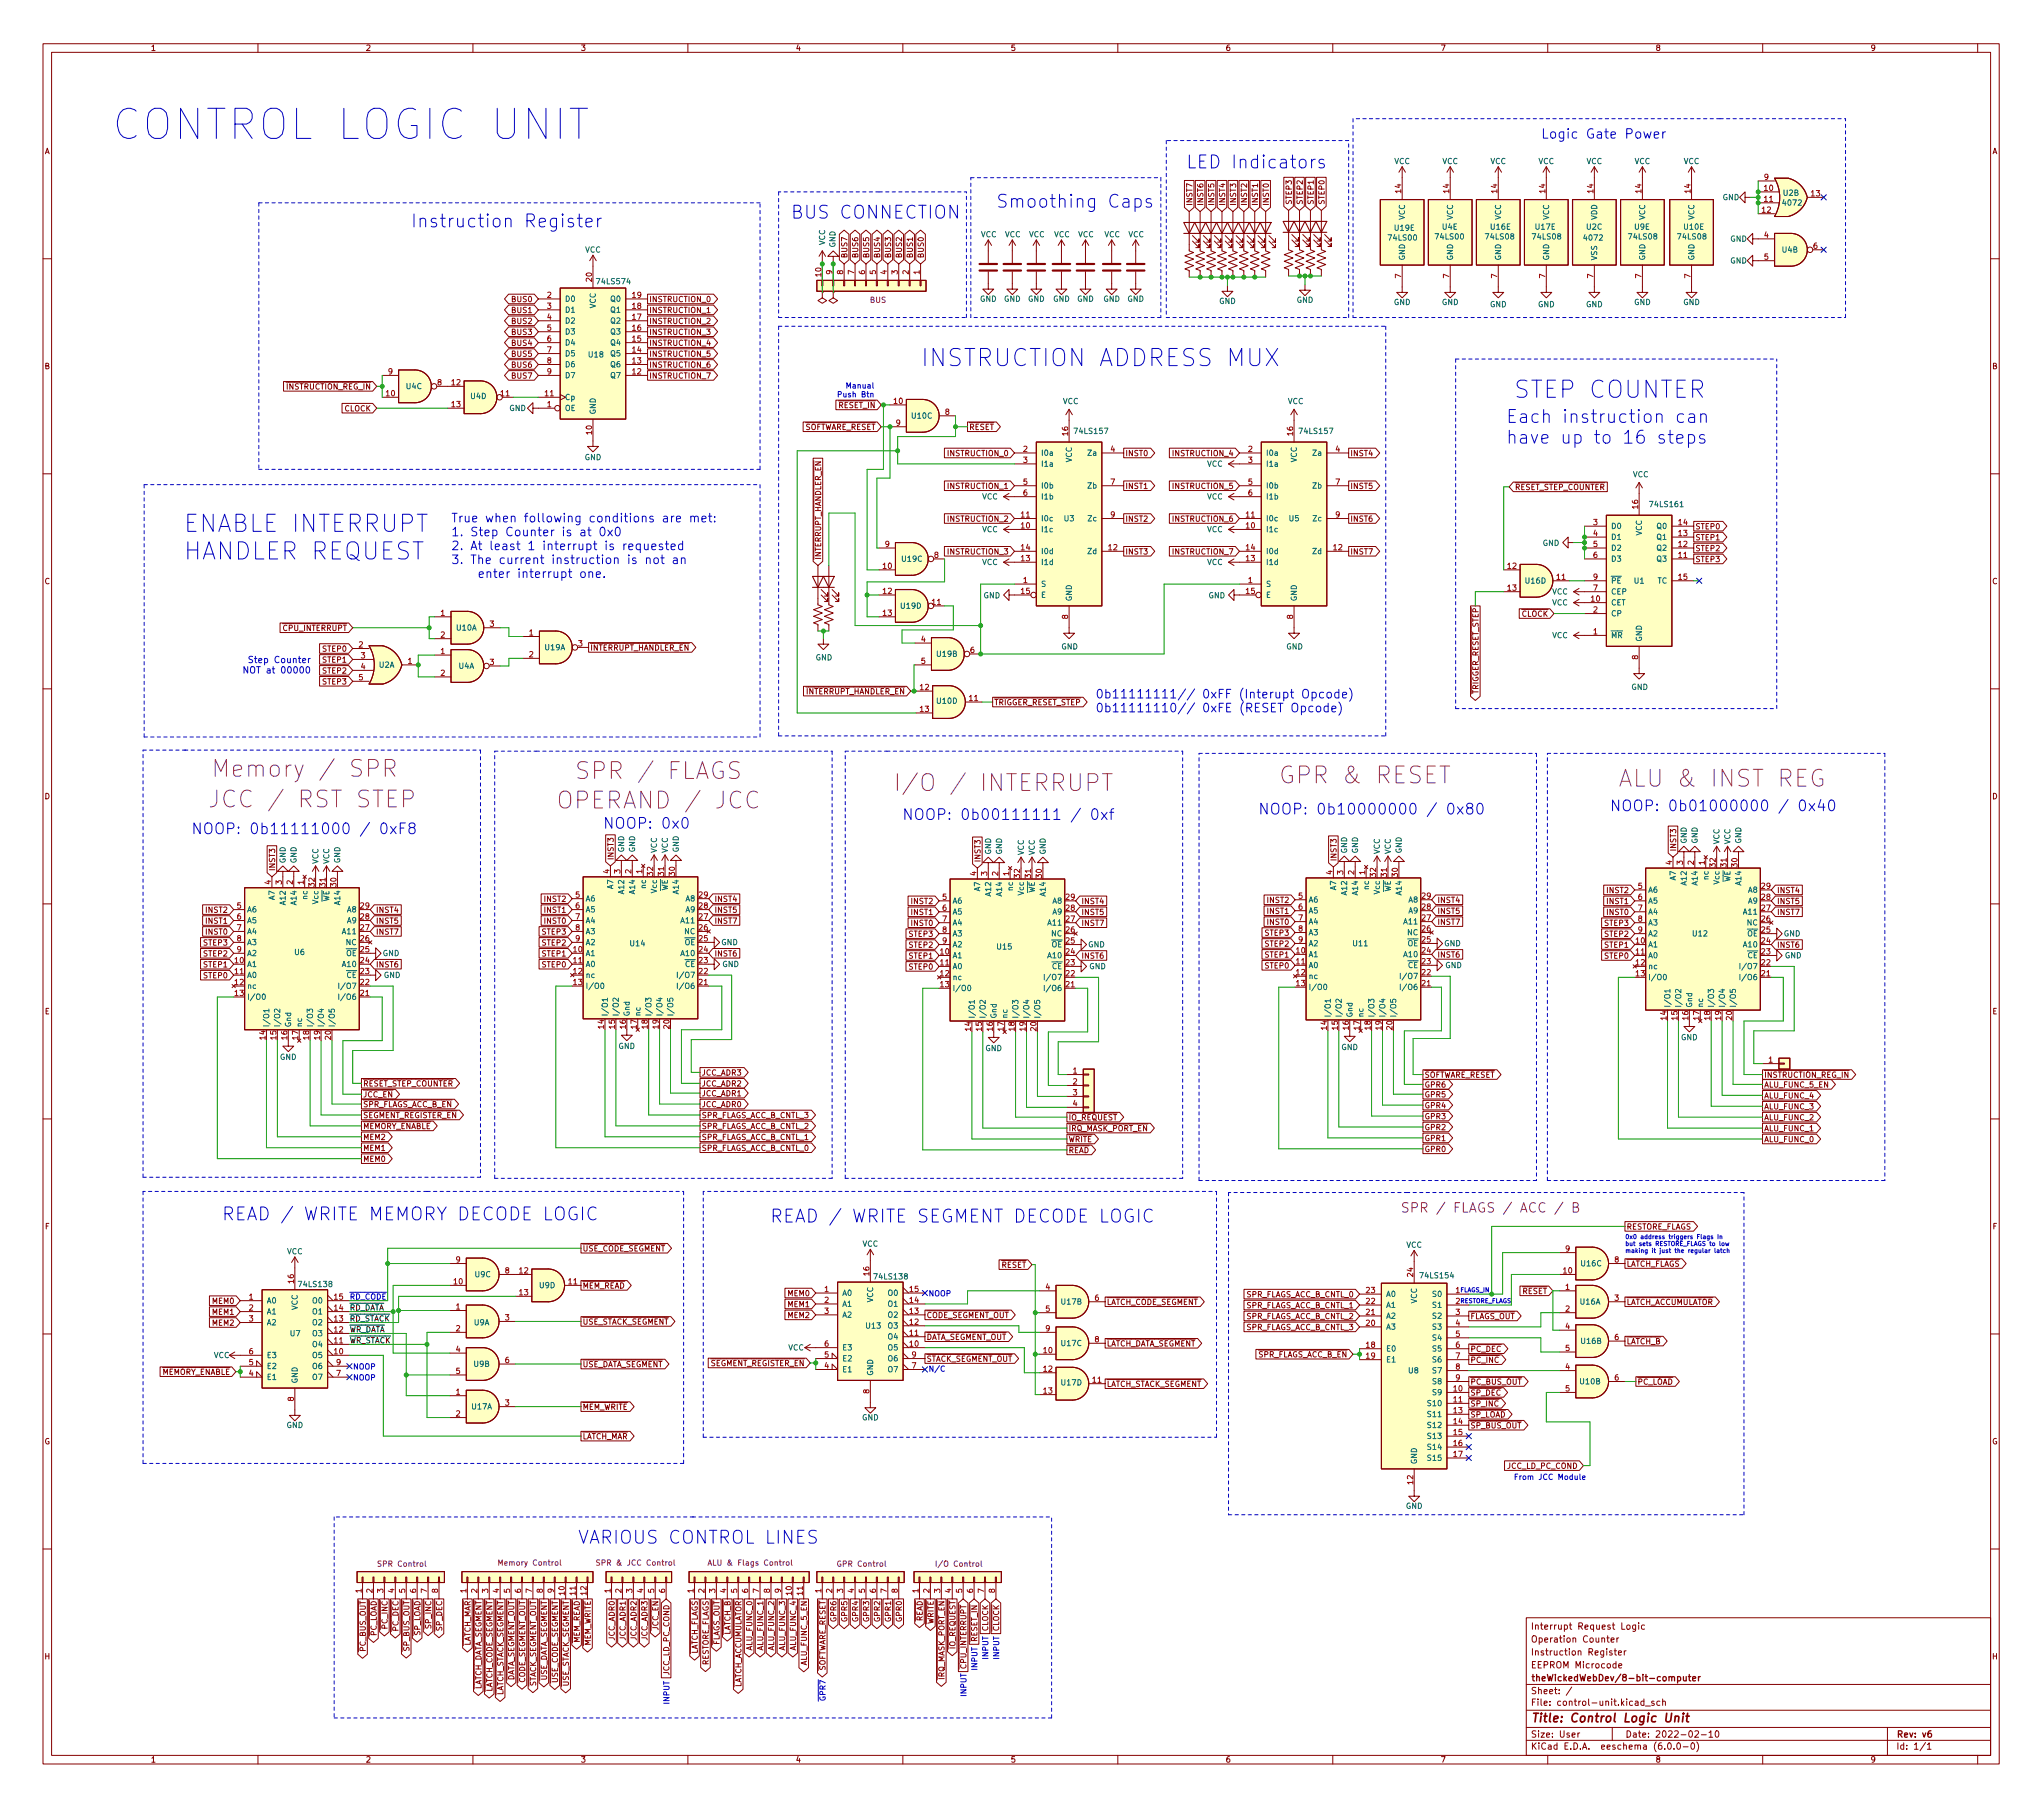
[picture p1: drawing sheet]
<svg xmlns="http://www.w3.org/2000/svg" width="475mm" height="420mm" viewBox="0 0 475 420" stroke-linecap="round" stroke-linejoin="round" font-family="sans-serif">
<defs><g id="words">
<text font-size="9.7" fill="#0000c2" x="25.9" y="32.5">CONTROL LOGIC UNIT</text>
<g font-size="5.6" fill="#0000c2">
<text x="214.1" y="85.2">INSTRUCTION ADDRESS MUX</text>
<text x="352" y="92.6">STEP COUNTER</text>
<text x="42.7" y="123.7">ENABLE INTERRUPT</text>
<text x="42.7" y="130.2">HANDLER REQUEST</text>
</g>
<g font-size="5.4" fill="#840084">
<text x="52.6" y="180.7">Memory / SPR</text>
<text x="136.1" y="181.2">SPR / FLAGS</text>
<text x="212" y="184">I/O / INTERRUPT</text>
<text x="299.1" y="182.2">GPR &amp; RESET</text>
<text x="378.7" y="183">ALU &amp; INST REG</text>
<text x="50.9" y="187.8">JCC / RST STEP</text>
<text x="131.9" y="188">OPERAND / JCC</text>
</g>
<g font-size="4.2" fill="#0000c2">
<text x="275.8" y="39.2">LED Indicators</text>
<text x="95.5" y="52.9">Instruction Register</text>
<text x="183.9" y="50.9">BUS CONNECTION</text>
<text x="231.6" y="48.3">Smoothing Caps</text>
<text x="350.3" y="98.4">Each instruction can</text>
<text x="350.3" y="103.2">have up to 16 steps</text>
<text x="51.6" y="283.8">READ / WRITE MEMORY DECODE LOGIC</text>
<text x="179.1" y="284.3">READ / WRITE SEGMENT DECODE LOGIC</text>
<text x="134.4" y="359">VARIOUS CONTROL LINES</text>
</g>
<g font-size="3.5" fill="#0000c2">
<text x="209.8" y="190.7">NOOP: 0b00111111 / 0xf</text>
<text x="292.6" y="189.4">NOOP: 0b10000000 / 0x80</text>
<text x="374.4" y="188.6">NOOP: 0b01000000 / 0x40</text>
<text x="44.4" y="194">NOOP: 0b11111000 / 0xF8</text>
<text x="140.2" y="192.7">NOOP: 0x0</text>
</g>
<text font-size="3.1" fill="#0000c2" x="358.4" y="32.2">Logic Gate Power</text>
<text font-size="3.1" fill="#840084" x="330.1" y="281.9">SPR / FLAGS / ACC / B</text>
<g font-size="2.8" fill="#0000c2">
<text x="104.9" y="121.5">True when following conditions are met:</text>
<text x="104.9" y="124.7">1. Step Counter is at 0x0</text>
<text x="104.9" y="127.9">2. At least 1 interrupt is requested</text>
<text x="104.9" y="131.1">3. The current instruction is not an</text>
<text x="108" y="134.4">enter interrupt one.</text>
<text x="254.8" y="162.4">0b11111111// 0xFF (Interupt Opcode)</text>
<text x="254.8" y="165.6">0b11111110// 0xFE (RESET Opcode)</text>
</g>
<text font-size="2.8" fill="#840000" x="356" y="400.5">Title: Control Logic Unit</text>
<g font-size="2.1" fill="#0000c2">
<text x="59.3" y="154.2">Step Counter</text>
<text x="59.2" y="156.6">NOT at 00000</text>
</g>
<g font-size="2.1" fill="#840000">
<text x="356" y="381.9">Operation Counter</text>
<text x="356" y="378.9">Interrupt Request Logic</text>
<text x="356" y="387.9">EEPROM Microcode</text>
<text x="356" y="384.9">Instruction Register</text>
<text x="356" y="393.9">Sheet: /</text>
<text x="356" y="390.9">theWickedWebDev/8-bit-computer</text>
<text x="356" y="396.6">File: control-unit.kicad_sch</text>
<text x="356" y="406.8">KiCad E.D.A. eeschema (6.0.0-0)</text>
<text x="356" y="404">Size: User</text>
<text x="378" y="404">Date: 2022-02-10</text>
<text x="441" y="404">Rev: v6</text>
<text x="441" y="406.8">Id: 1/1</text>
</g>
<g font-size="1.8" fill="#840000">
<text x="35" y="11.8">1</text>
<text x="85" y="11.8">2</text>
<text x="135" y="11.8">3</text>
<text x="185" y="11.8">4</text>
<text x="235" y="11.8">5</text>
<text x="285" y="11.8">6</text>
<text x="335" y="11.8">7</text>
<text x="385" y="11.8">8</text>
<text x="435" y="11.8">9</text>
<text x="10.3" y="35.8">A</text>
<text x="463.4" y="35.8">A</text>
<text x="277.3" y="47.9" transform="rotate(-90 277.3 47.9)">INST7</text>
<text x="279.9" y="47.9" transform="rotate(-90 279.9 47.9)">INST6</text>
<text x="282.4" y="47.9" transform="rotate(-90 282.4 47.9)">INST5</text>
<text x="285" y="47.9" transform="rotate(-90 285 47.9)">INST4</text>
<text x="287.5" y="47.9" transform="rotate(-90 287.5 47.9)">INST3</text>
<text x="290" y="47.9" transform="rotate(-90 290 47.9)">INST2</text>
<text x="292.6" y="47.9" transform="rotate(-90 292.6 47.9)">INST1</text>
<text x="295.1" y="47.9" transform="rotate(-90 295.1 47.9)">INST0</text>
<text x="300.4" y="47.7" transform="rotate(-90 300.4 47.7)">STEP3</text>
<text x="303" y="47.7" transform="rotate(-90 303 47.7)">STEP2</text>
<text x="305.5" y="47.7" transform="rotate(-90 305.5 47.7)">STEP1</text>
<text x="308.1" y="47.7" transform="rotate(-90 308.1 47.7)">STEP0</text>
<text x="197.1" y="60.1" transform="rotate(-90 197.1 60.1)">BUS7</text>
<text x="199.6" y="60.1" transform="rotate(-90 199.6 60.1)">BUS6</text>
<text x="202.1" y="60.1" transform="rotate(-90 202.1 60.1)">BUS5</text>
<text x="204.7" y="60.1" transform="rotate(-90 204.7 60.1)">BUS4</text>
<text x="207.2" y="60.1" transform="rotate(-90 207.2 60.1)">BUS3</text>
<text x="209.8" y="60.1" transform="rotate(-90 209.8 60.1)">BUS2</text>
<text x="212.3" y="60.1" transform="rotate(-90 212.3 60.1)">BUS1</text>
<text x="214.8" y="60.1" transform="rotate(-90 214.8 60.1)">BUS0</text>
<text x="119.2" y="70.2">BUS0</text>
<text x="150.9" y="70.2">INSTRUCTION_0</text>
<text x="119.2" y="77.9">BUS3</text>
<text x="119.2" y="75.3">BUS2</text>
<text x="119.2" y="72.8">BUS1</text>
<text x="150.9" y="75.3">INSTRUCTION_2</text>
<text x="150.9" y="77.9">INSTRUCTION_3</text>
<text x="150.9" y="72.8">INSTRUCTION_1</text>
<text x="119.2" y="82.9">BUS5</text>
<text x="119.2" y="80.4">BUS4</text>
<text x="150.9" y="82.9">INSTRUCTION_5</text>
<text x="150.9" y="80.4">INSTRUCTION_4</text>
<text x="10.3" y="85.8">B</text>
<text x="119.2" y="88">BUS7</text>
<text x="119.2" y="85.5">BUS6</text>
<text x="150.9" y="88">INSTRUCTION_7</text>
<text x="150.9" y="85.5">INSTRUCTION_6</text>
<text x="463.4" y="85.8">B</text>
<text x="65.3" y="90.6">~{INSTRUCTION_REG_IN}</text>
<text x="80.1" y="95.6">CLOCK</text>
<text x="193.7" y="94.9">~{RESET_IN}</text>
<text x="185.3" y="100">~{SOFTWARE_RESET}</text>
<text x="225.4" y="100">~{RESET}</text>
<text x="220.6" y="106.1">INSTRUCTION_0</text>
<text x="261.7" y="106.1">INST0</text>
<text x="273" y="106.1">INSTRUCTION_4</text>
<text x="314" y="106.1">INST4</text>
<text x="220.6" y="113.7">INSTRUCTION_1</text>
<text x="261.7" y="113.7">INST1</text>
<text x="273" y="113.7">INSTRUCTION_5</text>
<text x="314" y="113.7">INST5</text>
<text x="352.3" y="113.9">~{RESET_STEP_COUNTER}</text>
<text x="220.6" y="121.3">INSTRUCTION_2</text>
<text x="261.7" y="121.3">INST2</text>
<text x="273" y="121.3">INSTRUCTION_6</text>
<text x="314" y="121.3">INST6</text>
<text x="394.3" y="125.6">STEP1</text>
<text x="394.3" y="123.1">STEP0</text>
<text x="191" y="130.2" transform="rotate(-90 191 130.2)">~{INTERRUPT_HANDLER_EN}</text>
<text x="220.6" y="128.9">INSTRUCTION_3</text>
<text x="261.7" y="128.9">INST3</text>
<text x="273" y="128.9">INSTRUCTION_7</text>
<text x="314" y="128.9">INST7</text>
<text x="394.3" y="130.7">STEP3</text>
<text x="394.3" y="128.1">STEP2</text>
<text x="10.3" y="135.8">C</text>
<text x="463.4" y="135.8">C</text>
<text x="352.5" y="143.4">~{CLOCK}</text>
<text x="64.6" y="146.7">~{CPU_INTERRUPT}</text>
<text x="75.2" y="154.1">STEP1</text>
<text x="75.2" y="151.5">STEP0</text>
<text x="137.2" y="151.3">~{INTERRUPT_HANDLER_EN}</text>
<text x="75.2" y="159.1">STEP3</text>
<text x="75.2" y="156.6">STEP2</text>
<text x="186" y="161.4">~{INTERRUPT_HANDLER_EN}</text>
<text x="231.2" y="164">~{TRIGGER_RESET_STEP}</text>
<text x="343.9" y="163.1" transform="rotate(-90 343.9 163.1)">~{TRIGGER_RESET_STEP}</text>
<text x="10.3" y="185.8">D</text>
<text x="463.4" y="185.8">D</text>
<text x="64" y="202.6" transform="rotate(-90 64 202.6)">INST3</text>
<text x="142.7" y="200.1" transform="rotate(-90 142.7 200.1)">INST3</text>
<text x="228.1" y="200.6" transform="rotate(-90 228.1 200.6)">INST3</text>
<text x="310.9" y="200.3" transform="rotate(-90 310.9 200.3)">INST3</text>
<text x="389.9" y="198" transform="rotate(-90 389.9 198)">INST3</text>
<text x="126.8" y="209.7">INST2</text>
<text x="166.1" y="209.7">INST4</text>
<text x="295" y="209.9">INST2</text>
<text x="334.3" y="209.9">INST4</text>
<text x="374" y="207.7">INST2</text>
<text x="413.3" y="207.7">INST4</text>
<text x="48.1" y="212.2">INST2</text>
<text x="48.1" y="214.8">INST1</text>
<text x="87.4" y="214.8">INST5</text>
<text x="87.4" y="212.2">INST4</text>
<text x="126.8" y="212.2">INST1</text>
<text x="126.8" y="214.8">INST0</text>
<text x="166.1" y="214.8">INST7</text>
<text x="166.1" y="212.2">INST5</text>
<text x="212.2" y="210.2">INST2</text>
<text x="212.2" y="212.7">INST1</text>
<text x="212.2" y="215.3">INST0</text>
<text x="251.5" y="210.2">INST4</text>
<text x="251.5" y="215.3">INST7</text>
<text x="251.5" y="212.7">INST5</text>
<text x="295" y="212.5">INST1</text>
<text x="295" y="215">INST0</text>
<text x="334.3" y="212.5">INST5</text>
<text x="334.3" y="215">INST7</text>
<text x="373.4" y="215.3">STEP3</text>
<text x="374" y="212.7">INST0</text>
<text x="374" y="210.2">INST1</text>
<text x="413.3" y="212.7">INST7</text>
<text x="413.3" y="210.2">INST5</text>
<text x="47.5" y="219.8">STEP3</text>
<text x="48.1" y="217.3">INST0</text>
<text x="87.4" y="217.3">INST7</text>
<text x="126.2" y="219.8">STEP2</text>
<text x="126.2" y="217.3">STEP3</text>
<text x="211.6" y="217.8">STEP3</text>
<text x="211.6" y="220.4">STEP2</text>
<text x="294.4" y="220.1">STEP2</text>
<text x="294.4" y="217.6">STEP3</text>
<text x="373.4" y="217.8">STEP2</text>
<text x="373.4" y="220.4">STEP1</text>
<text x="413.3" y="220.4">INST6</text>
<text x="47.5" y="222.4">STEP2</text>
<text x="47.5" y="227.5">STEP0</text>
<text x="47.5" y="224.9">STEP1</text>
<text x="87.4" y="224.9">INST6</text>
<text x="126.2" y="222.4">STEP1</text>
<text x="126.2" y="224.9">STEP0</text>
<text x="166.1" y="222.4">INST6</text>
<text x="211.6" y="225.4">STEP0</text>
<text x="211.6" y="222.9">STEP1</text>
<text x="251.5" y="222.9">INST6</text>
<text x="294.4" y="225.2">STEP0</text>
<text x="294.4" y="222.6">STEP1</text>
<text x="334.3" y="222.6">INST6</text>
<text x="373.4" y="222.9">STEP0</text>
<text x="10.4" y="235.8">E</text>
<text x="463.4" y="235.8">E</text>
<text x="163.1" y="250.1">JCC_ADR3</text>
<text x="331.3" y="250.6">~{SOFTWARE_RESET}</text>
<text x="410.3" y="250.6">~{INSTRUCTION_REG_IN}</text>
<text x="84.4" y="255.1">~{JCC_EN}</text>
<text x="84.4" y="257.4">~{SPR_FLAGS_ACC_B_EN}</text>
<text x="84.4" y="252.6">~{RESET_STEP_COUNTER}</text>
<text x="163.1" y="254.9">JCC_ADR1</text>
<text x="163.1" y="257.4">JCC_ADR0</text>
<text x="163.1" y="252.6">JCC_ADR2</text>
<text x="331.3" y="255.1">GPR5</text>
<text x="331.3" y="257.7">GPR4</text>
<text x="331.3" y="252.9">GPR6</text>
<text x="410.3" y="255.4">ALU_FUNC_4</text>
<text x="410.3" y="252.9">ALU_FUNC_5_EN</text>
<text x="410.3" y="257.9">ALU_FUNC_3</text>
<text x="84.4" y="262.5">~{MEMORY_ENABLE}</text>
<text x="84.4" y="260">~{SEGMENT_REGISTER_EN}</text>
<text x="163.1" y="262.5">SPR_FLAGS_ACC_B_CNTL_2</text>
<text x="163.1" y="260">SPR_FLAGS_ACC_B_CNTL_3</text>
<text x="248.5" y="263">~{IRQ_MASK_PORT_EN}</text>
<text x="248.5" y="260.5">~{IO_REQUEST}</text>
<text x="331.3" y="262.8">GPR2</text>
<text x="331.3" y="260.2">GPR3</text>
<text x="410.3" y="263">ALU_FUNC_1</text>
<text x="410.3" y="260.5">ALU_FUNC_2</text>
<text x="84.4" y="267.6">MEM1</text>
<text x="84.4" y="265.1">MEM2</text>
<text x="163.1" y="265.1">SPR_FLAGS_ACC_B_CNTL_1</text>
<text x="163.1" y="267.6">SPR_FLAGS_ACC_B_CNTL_0</text>
<text x="248.5" y="268.1">~{READ}</text>
<text x="248.5" y="265.6">~{WRITE}</text>
<text x="331.3" y="267.8">GPR0</text>
<text x="331.3" y="265.3">GPR1</text>
<text x="410.3" y="265.6">ALU_FUNC_0</text>
<text x="84.4" y="270.1">MEM0</text>
<text x="10.4" y="285.8">F</text>
<text x="378.3" y="285.9">RESTORE_FLAGS</text>
<text x="463.5" y="285.8">F</text>
<text x="135.4" y="291">~{USE_CODE_SEGMENT}</text>
<text x="135.4" y="299.6">~{MEM_READ}</text>
<text x="231.5" y="294.8">~{RESET}</text>
<text x="378.3" y="294.5">~{LATCH_FLAGS}</text>
<text x="49.5" y="305.7">MEM1</text>
<text x="49.5" y="303.2">MEM0</text>
<text x="183.4" y="301.4">MEM0</text>
<text x="183.4" y="303.9">MEM1</text>
<text x="257.4" y="303.4">~{LATCH_CODE_SEGMENT}</text>
<text x="289.6" y="301.6">SPR_FLAGS_ACC_B_CNTL_0</text>
<text x="289.6" y="304.2">SPR_FLAGS_ACC_B_CNTL_1</text>
<text x="352.6" y="300.9">~{RESET}</text>
<text x="378.3" y="303.4">~{LATCH_ACCUMULATOR}</text>
<text x="49.5" y="308.2">MEM2</text>
<text x="135.4" y="308">~{USE_STACK_SEGMENT}</text>
<text x="183.4" y="306.5">MEM2</text>
<text x="215.5" y="306.5">~{CODE_SEGMENT_OUT}</text>
<text x="215.5" y="311.5">~{DATA_SEGMENT_OUT}</text>
<text x="289.6" y="309.3">SPR_FLAGS_ACC_B_CNTL_3</text>
<text x="289.6" y="306.7">SPR_FLAGS_ACC_B_CNTL_2</text>
<text x="341.9" y="306.7">~{FLAGS_OUT}</text>
<text x="135.4" y="317.9">~{USE_DATA_SEGMENT}</text>
<text x="163.6" y="317.6">~{SEGMENT_REGISTER_EN}</text>
<text x="215.5" y="316.6">~{STACK_SEGMENT_OUT}</text>
<text x="257.4" y="313.1">~{LATCH_DATA_SEGMENT}</text>
<text x="290.9" y="315.6">~{SPR_FLAGS_ACC_B_EN}</text>
<text x="341.9" y="314.3">~{PC_DEC}</text>
<text x="341.9" y="316.9">~{PC_INC}</text>
<text x="378.3" y="312.6">~{LATCH_B}</text>
<text x="36" y="319.7">~{MEMORY_ENABLE}</text>
<text x="257.4" y="322.5">~{LATCH_STACK_SEGMENT}</text>
<text x="341.9" y="322">~{PC_BUS_OUT}</text>
<text x="380.8" y="322">~{PC_LOAD}</text>
<text x="135.4" y="327.8">~{MEM_WRITE}</text>
<text x="341.9" y="324.5">~{SP_DEC}</text>
<text x="341.9" y="329.6">~{SP_LOAD}</text>
<text x="341.9" y="327">~{SP_INC}</text>
<text x="10.3" y="335.8">G</text>
<text x="135.4" y="334.7">~{LATCH_MAR}</text>
<text x="341.9" y="332.1">~{SP_BUS_OUT}</text>
<text x="463.3" y="335.8">G</text>
<text x="350.5" y="341.5">JCC_LD_PC_COND</text>
<text x="194.5" y="376.9" transform="rotate(-90 194.5 376.9)">GPR6</text>
<text x="197.1" y="376.9" transform="rotate(-90 197.1 376.9)">GPR5</text>
<text x="199.6" y="376.9" transform="rotate(-90 199.6 376.9)">GPR4</text>
<text x="202.1" y="376.9" transform="rotate(-90 202.1 376.9)">GPR3</text>
<text x="204.7" y="376.9" transform="rotate(-90 204.7 376.9)">GPR2</text>
<text x="207.2" y="376.9" transform="rotate(-90 207.2 376.9)">GPR1</text>
<text x="209.8" y="376.9" transform="rotate(-90 209.8 376.9)">GPR0</text>
<text x="87.6" y="381.9" transform="rotate(-90 87.6 381.9)">~{PC_LOAD}</text>
<text x="90.1" y="380" transform="rotate(-90 90.1 380)">~{PC_INC}</text>
<text x="92.7" y="380.6" transform="rotate(-90 92.7 380.6)">~{PC_DEC}</text>
<text x="97.8" y="381.8" transform="rotate(-90 97.8 381.8)">~{SP_LOAD}</text>
<text x="100.3" y="379.9" transform="rotate(-90 100.3 379.9)">~{SP_INC}</text>
<text x="102.8" y="380.5" transform="rotate(-90 102.8 380.5)">~{SP_DEC}</text>
<text x="134.8" y="383.6" transform="rotate(-90 134.8 383.6)">~{MEM_READ}</text>
<text x="143" y="381.4" transform="rotate(-90 143 381.4)">JCC_ADR0</text>
<text x="145.5" y="381.4" transform="rotate(-90 145.5 381.4)">JCC_ADR1</text>
<text x="148" y="381.4" transform="rotate(-90 148 381.4)">JCC_ADR2</text>
<text x="150.6" y="381.4" transform="rotate(-90 150.6 381.4)">JCC_ADR3</text>
<text x="153.1" y="380.4" transform="rotate(-90 153.1 380.4)">~{JCC_EN}</text>
<text x="169.9" y="381.7" transform="rotate(-90 169.9 381.7)">~{LATCH_B}</text>
<text x="175" y="383.6" transform="rotate(-90 175 383.6)">ALU_FUNC_0</text>
<text x="177.5" y="383.6" transform="rotate(-90 177.5 383.6)">ALU_FUNC_1</text>
<text x="180" y="383.6" transform="rotate(-90 180 383.6)">ALU_FUNC_2</text>
<text x="182.6" y="383.6" transform="rotate(-90 182.6 383.6)">ALU_FUNC_3</text>
<text x="185.1" y="383.6" transform="rotate(-90 185.1 383.6)">ALU_FUNC_4</text>
<text x="214.6" y="378.5" transform="rotate(-90 214.6 378.5)">~{READ}</text>
<text x="217.1" y="379.2" transform="rotate(-90 217.1 379.2)">~{WRITE}</text>
<text x="229.8" y="379.3" transform="rotate(-90 229.8 379.3)">CLOCK</text>
<text x="10.3" y="385.8">H</text>
<text x="85.1" y="385.4" transform="rotate(-90 85.1 385.4)">~{PC_BUS_OUT}</text>
<text x="95.2" y="385.3" transform="rotate(-90 95.2 385.3)">~{SP_BUS_OUT}</text>
<text x="109.4" y="384.5" transform="rotate(-90 109.4 384.5)">~{LATCH_MAR}</text>
<text x="137.4" y="384.3" transform="rotate(-90 137.4 384.3)">~{MEM_WRITE}</text>
<text x="155.7" y="389.6" transform="rotate(-90 155.7 389.6)">JCC_LD_PC_COND</text>
<text x="162.3" y="386.4" transform="rotate(-90 162.3 386.4)">~{LATCH_FLAGS}</text>
<text x="164.8" y="387.6" transform="rotate(-90 164.8 387.6)">RESTORE_FLAGS</text>
<text x="167.3" y="384.2" transform="rotate(-90 167.3 384.2)">~{FLAGS_OUT}</text>
<text x="187.7" y="387" transform="rotate(-90 187.7 387)">ALU_FUNC_5_EN</text>
<text x="222.2" y="384.9" transform="rotate(-90 222.2 384.9)">~{IO_REQUEST}</text>
<text x="463.4" y="385.8">H</text>
<text x="112" y="395.1" transform="rotate(-90 112 395.1)">~{LATCH_DATA_SEGMENT}</text>
<text x="114.5" y="395.3" transform="rotate(-90 114.5 395.3)">~{LATCH_CODE_SEGMENT}</text>
<text x="119.6" y="392.8" transform="rotate(-90 119.6 392.8)">~{DATA_SEGMENT_OUT}</text>
<text x="122.1" y="393" transform="rotate(-90 122.1 393)">~{CODE_SEGMENT_OUT}</text>
<text x="124.7" y="394" transform="rotate(-90 124.7 394)">~{STACK_SEGMENT_OUT}</text>
<text x="127.2" y="392.7" transform="rotate(-90 127.2 392.7)">~{USE_DATA_SEGMENT}</text>
<text x="129.8" y="392.9" transform="rotate(-90 129.8 392.9)">~{USE_CODE_SEGMENT}</text>
<text x="132.3" y="393.9" transform="rotate(-90 132.3 393.9)">~{USE_STACK_SEGMENT}</text>
<text x="172.4" y="394.4" transform="rotate(-90 172.4 394.4)">~{LATCH_ACCUMULATOR}</text>
<text x="192" y="390.5" transform="rotate(-90 192 390.5)">~{SOFTWARE_RESET}</text>
<text x="219.7" y="392.1" transform="rotate(-90 219.7 392.1)">~{IRQ_MASK_PORT_EN}</text>
<text x="117.1" y="396.3" transform="rotate(-90 117.1 396.3)">~{LATCH_STACK_SEGMENT}</text>
<text x="35" y="409.8">1</text>
<text x="85" y="409.8">2</text>
<text x="135" y="409.8">3</text>
<text x="185" y="409.8">4</text>
<text x="235" y="409.8">5</text>
<text x="285" y="409.8">6</text>
<text x="335" y="409.8">7</text>
<text x="385" y="409.8">8</text>
<text x="435" y="409.8">9</text>
</g>
<g font-size="1.8" fill="#006464">
<text x="324.3" y="38.1">VCC</text>
<text x="335.4" y="38.1">VCC</text>
<text x="346.6" y="38.1">VCC</text>
<text x="357.8" y="38.1">VCC</text>
<text x="369" y="38.1">VCC</text>
<text x="380.1" y="38.1">VCC</text>
<text x="391.6" y="38.1">VCC</text>
<text x="400.6" y="46.5">GND</text>
<text x="414.8" y="45.5">U2B</text>
<text x="414.8" y="47.8">4072</text>
<text x="324.4" y="53.6">U19E</text>
<text x="326.8" y="51.1" transform="rotate(-90 326.8 51.1)">VCC</text>
<text x="335.5" y="53.4">U4E</text>
<text x="337.9" y="51.1" transform="rotate(-90 337.9 51.1)">VCC</text>
<text x="346.8" y="53.4">U16E</text>
<text x="349.1" y="51.1" transform="rotate(-90 349.1 51.1)">VCC</text>
<text x="357.2" y="53.4">U17E</text>
<text x="360.3" y="51.1" transform="rotate(-90 360.3 51.1)">VCC</text>
<text x="369" y="53.4">U2C</text>
<text x="371.5" y="51.1" transform="rotate(-90 371.5 51.1)">VDD</text>
<text x="380.2" y="53.4">U9E</text>
<text x="382.7" y="51.1" transform="rotate(-90 382.7 51.1)">VCC</text>
<text x="391.7" y="53.4">U10E</text>
<text x="394.1" y="51.1" transform="rotate(-90 394.1 51.1)">VCC</text>
<text x="136.1" y="58.7">VCC</text>
<text x="191.9" y="57" transform="rotate(-90 191.9 57)">VCC</text>
<text x="194.3" y="57.6" transform="rotate(-90 194.3 57.6)">GND</text>
<text x="228.1" y="55.2">VCC</text>
<text x="233.7" y="55.2">VCC</text>
<text x="239.3" y="55.2">VCC</text>
<text x="245.1" y="55.2">VCC</text>
<text x="250.7" y="55.2">VCC</text>
<text x="256.8" y="55.2">VCC</text>
<text x="262.4" y="55.2">VCC</text>
<text x="323.1" y="55.9">74LS00</text>
<text x="334" y="55.7">74LS00</text>
<text x="345.7" y="55.7">74LS08</text>
<text x="356.6" y="55.7">74LS08</text>
<text x="368.6" y="55.9">4072</text>
<text x="379" y="55.7">74LS08</text>
<text x="390.4" y="55.7">74LS08</text>
<text x="402.4" y="56.2">GND</text>
<text x="414.5" y="58.7">U4B</text>
<text x="326.8" y="60.6" transform="rotate(-90 326.8 60.6)">GND</text>
<text x="337.9" y="60.6" transform="rotate(-90 337.9 60.6)">GND</text>
<text x="349.1" y="60.6" transform="rotate(-90 349.1 60.6)">GND</text>
<text x="360.3" y="60.6" transform="rotate(-90 360.3 60.6)">GND</text>
<text x="371.5" y="60.6" transform="rotate(-90 371.5 60.6)">VSS</text>
<text x="382.7" y="60.6" transform="rotate(-90 382.7 60.6)">GND</text>
<text x="394.1" y="60.6" transform="rotate(-90 394.1 60.6)">GND</text>
<text x="402.4" y="61.3">GND</text>
<text x="131.3" y="70.1">D0</text>
<text x="138.6" y="71.7" transform="rotate(-90 138.6 71.7)">VCC</text>
<text x="139.1" y="66.1">74LS574</text>
<text x="142.2" y="70.1">Q0</text>
<text x="227.9" y="70.1">GND</text>
<text x="233.5" y="70.1">GND</text>
<text x="239.1" y="70.1">GND</text>
<text x="244.9" y="70.1">GND</text>
<text x="250.5" y="70.1">GND</text>
<text x="256.6" y="70.1">GND</text>
<text x="262.2" y="70.1">GND</text>
<text x="283.5" y="70.7">GND</text>
<text x="301.6" y="70.4">GND</text>
<text x="324.2" y="70.9">GND</text>
<text x="335.3" y="70.9">GND</text>
<text x="346.5" y="71.4">GND</text>
<text x="357.7" y="71.4">GND</text>
<text x="368.9" y="71.4">GND</text>
<text x="380.1" y="70.9">GND</text>
<text x="391.5" y="70.9">GND</text>
<text x="131.3" y="72.7">D1</text>
<text x="131.3" y="75.2">D2</text>
<text x="131.3" y="77.8">D3</text>
<text x="142.2" y="77.8">Q3</text>
<text x="142.2" y="75.2">Q2</text>
<text x="142.2" y="72.7">Q1</text>
<text x="131.3" y="80.3">D4</text>
<text x="131.3" y="82.8">D5</text>
<text x="137" y="83.1">U18</text>
<text x="142.2" y="82.8">Q5</text>
<text x="142.2" y="80.3">Q4</text>
<text x="131.3" y="85.4">D6</text>
<text x="131.3" y="87.9">D7</text>
<text x="142.2" y="87.9">Q7</text>
<text x="142.2" y="85.4">Q6</text>
<text x="94.5" y="90.5">U4C</text>
<text x="109.5" y="92.8">U4D</text>
<text x="118.4" y="95.5">GND</text>
<text x="131.3" y="95.5">OE</text>
<text x="131.3" y="93">Cp</text>
<text x="247.2" y="93.9">VCC</text>
<text x="299.5" y="93.9">VCC</text>
<text x="138.6" y="96.4" transform="rotate(-90 138.6 96.4)">GND</text>
<text x="212.1" y="97.3">U10C</text>
<text x="250.2" y="100.9">74LS157</text>
<text x="302.5" y="100.9">74LS157</text>
<text x="136" y="107">GND</text>
<text x="242.1" y="106">I0a</text>
<text x="249.3" y="107.5" transform="rotate(-90 249.3 107.5)">VCC</text>
<text x="253.2" y="106">Za</text>
<text x="294.4" y="106">I0a</text>
<text x="301.6" y="107.5" transform="rotate(-90 301.6 107.5)">VCC</text>
<text x="305.5" y="106">Za</text>
<text x="242.1" y="108.5">I1a</text>
<text x="242.1" y="113.6">I0b</text>
<text x="253.1" y="113.6">Zb</text>
<text x="280.7" y="108.5">VCC</text>
<text x="294.4" y="108.5">I1a</text>
<text x="294.4" y="113.6">I0b</text>
<text x="305.4" y="113.6">Zb</text>
<text x="379.8" y="111">VCC</text>
<text x="228.4" y="116.1">VCC</text>
<text x="242.1" y="116.1">I1b</text>
<text x="280.7" y="116.1">VCC</text>
<text x="294.4" y="116.1">I1b</text>
<text x="384" y="117.9">74LS161</text>
<text x="228.4" y="123.7">VCC</text>
<text x="242.1" y="123.7">I1c</text>
<text x="242.1" y="121.2">I0c</text>
<text x="247.5" y="121.2">U3</text>
<text x="253.2" y="121.2">Zc</text>
<text x="280.7" y="123.7">VCC</text>
<text x="294.4" y="123.7">I1c</text>
<text x="294.4" y="121.2">I0c</text>
<text x="299.9" y="121.2">U5</text>
<text x="305.5" y="121.2">Zc</text>
<text x="374.6" y="123">D0</text>
<text x="374.6" y="125.5">D1</text>
<text x="381.9" y="124.6" transform="rotate(-90 381.9 124.6)">VCC</text>
<text x="385.5" y="125.5">Q1</text>
<text x="385.5" y="123">Q0</text>
<text x="209.8" y="130.6">U19C</text>
<text x="228.4" y="131.4">VCC</text>
<text x="242.1" y="131.4">I1d</text>
<text x="242.1" y="128.8">I0d</text>
<text x="253.1" y="128.8">Zd</text>
<text x="280.7" y="131.4">VCC</text>
<text x="294.4" y="131.4">I1d</text>
<text x="294.4" y="128.8">I0d</text>
<text x="305.4" y="128.8">Zd</text>
<text x="358.8" y="126.9">GND</text>
<text x="374.6" y="128.1">D2</text>
<text x="374.6" y="130.6">D3</text>
<text x="385.5" y="130.6">Q3</text>
<text x="385.5" y="128.1">Q2</text>
<text x="242.1" y="136.4">S</text>
<text x="294.4" y="136.4">S</text>
<text x="354.9" y="135.7">U16D</text>
<text x="374.6" y="135.7">~{PE} U1</text>
<text x="385.5" y="135.7">TC</text>
<text x="209.6" y="141.5">U19D</text>
<text x="228.7" y="139.1">GND</text>
<text x="242.1" y="139">E</text>
<text x="249.3" y="139.9" transform="rotate(-90 249.3 139.9)">GND</text>
<text x="281.1" y="139.1">GND</text>
<text x="294.4" y="139">E</text>
<text x="301.6" y="139.9" transform="rotate(-90 301.6 139.9)">GND</text>
<text x="361" y="140.8">VCC</text>
<text x="361" y="138.2">VCC</text>
<text x="374.6" y="140.8">CET</text>
<text x="374.6" y="143.3">CP</text>
<text x="374.6" y="138.2">CEP</text>
<text x="106.2" y="146.6">U10A</text>
<text x="361" y="148.4">VCC</text>
<text x="374.6" y="148.4">~{MR}</text>
<text x="381.9" y="149.3" transform="rotate(-90 381.9 149.3)">GND</text>
<text x="88.1" y="155.2">U2A</text>
<text x="106.7" y="155.5">U4A</text>
<text x="126.8" y="151.2">U19A</text>
<text x="189.7" y="153.5">GND</text>
<text x="218" y="152.7">U19B</text>
<text x="246.8" y="151">GND</text>
<text x="299.2" y="151">GND</text>
<text x="379.4" y="160.4">GND</text>
<text x="218" y="163.6">U10D</text>
<text x="392.3" y="196.2" transform="rotate(-90 392.3 196.2)">GND</text>
<text x="394.8" y="196.2" transform="rotate(-90 394.8 196.2)">GND</text>
<text x="399.9" y="196.3" transform="rotate(-90 399.9 196.3)">VCC</text>
<text x="402.5" y="196.3" transform="rotate(-90 402.5 196.3)">VCC</text>
<text x="405" y="196.2" transform="rotate(-90 405 196.2)">GND</text>
<text x="66.4" y="200.7" transform="rotate(-90 66.4 200.7)">GND</text>
<text x="69" y="200.7" transform="rotate(-90 69 200.7)">GND</text>
<text x="74" y="200.9" transform="rotate(-90 74 200.9)">VCC</text>
<text x="76.6" y="200.9" transform="rotate(-90 76.6 200.9)">VCC</text>
<text x="79.1" y="200.7" transform="rotate(-90 79.1 200.7)">GND</text>
<text x="145.2" y="198.2" transform="rotate(-90 145.2 198.2)">GND</text>
<text x="147.7" y="198.2" transform="rotate(-90 147.7 198.2)">GND</text>
<text x="152.8" y="198.4" transform="rotate(-90 152.8 198.4)">VCC</text>
<text x="155.3" y="198.4" transform="rotate(-90 155.3 198.4)">VCC</text>
<text x="157.9" y="198.2" transform="rotate(-90 157.9 198.2)">GND</text>
<text x="230.5" y="198.7" transform="rotate(-90 230.5 198.7)">GND</text>
<text x="233" y="198.7" transform="rotate(-90 233 198.7)">GND</text>
<text x="238.1" y="198.9" transform="rotate(-90 238.1 198.9)">VCC</text>
<text x="240.7" y="198.9" transform="rotate(-90 240.7 198.9)">VCC</text>
<text x="243.2" y="198.7" transform="rotate(-90 243.2 198.7)">GND</text>
<text x="313.3" y="198.5" transform="rotate(-90 313.3 198.5)">GND</text>
<text x="315.8" y="198.5" transform="rotate(-90 315.8 198.5)">GND</text>
<text x="320.9" y="198.6" transform="rotate(-90 320.9 198.6)">VCC</text>
<text x="323.5" y="198.6" transform="rotate(-90 323.5 198.6)">VCC</text>
<text x="326" y="198.5" transform="rotate(-90 326 198.5)">GND</text>
<text x="63.9" y="209.2" transform="rotate(-90 63.9 209.2)">A7</text>
<text x="71.5" y="209" transform="rotate(-90 71.5 209)">nc</text>
<text x="136.1" y="209.6">A6</text>
<text x="142.6" y="206.6" transform="rotate(-90 142.6 206.6)">A7</text>
<text x="145.2" y="207.6" transform="rotate(-90 145.2 207.6)">A12</text>
<text x="147.7" y="207.6" transform="rotate(-90 147.7 207.6)">A14</text>
<text x="150.2" y="206.4" transform="rotate(-90 150.2 206.4)">nc</text>
<text x="152.8" y="207.5" transform="rotate(-90 152.8 207.5)">Vcc</text>
<text x="155.3" y="208.6" transform="rotate(-90 155.3 208.6)">~{WE}</text>
<text x="157.9" y="207.6" transform="rotate(-90 157.9 207.6)">A14</text>
<text x="159.5" y="209.6">A8</text>
<text x="228" y="207.2" transform="rotate(-90 228 207.2)">A7</text>
<text x="230.5" y="208.1" transform="rotate(-90 230.5 208.1)">A12</text>
<text x="233" y="208.1" transform="rotate(-90 233 208.1)">A14</text>
<text x="235.6" y="207" transform="rotate(-90 235.6 207)">nc</text>
<text x="238.1" y="208" transform="rotate(-90 238.1 208)">Vcc</text>
<text x="240.7" y="209.1" transform="rotate(-90 240.7 209.1)">~{WE}</text>
<text x="243.2" y="208.1" transform="rotate(-90 243.2 208.1)">A14</text>
<text x="304.3" y="209.8">A6</text>
<text x="310.8" y="206.9" transform="rotate(-90 310.8 206.9)">A7</text>
<text x="313.3" y="207.9" transform="rotate(-90 313.3 207.9)">A12</text>
<text x="315.8" y="207.9" transform="rotate(-90 315.8 207.9)">A14</text>
<text x="318.4" y="206.7" transform="rotate(-90 318.4 206.7)">nc</text>
<text x="320.9" y="207.8" transform="rotate(-90 320.9 207.8)">Vcc</text>
<text x="323.5" y="208.9" transform="rotate(-90 323.5 208.9)">~{WE}</text>
<text x="326" y="207.9" transform="rotate(-90 326 207.9)">A14</text>
<text x="327.7" y="209.8">A8</text>
<text x="383.3" y="207.6">A6</text>
<text x="389.8" y="204.6" transform="rotate(-90 389.8 204.6)">A7</text>
<text x="392.3" y="205.6" transform="rotate(-90 392.3 205.6)">A12</text>
<text x="394.8" y="205.6" transform="rotate(-90 394.8 205.6)">A14</text>
<text x="397.4" y="204.4" transform="rotate(-90 397.4 204.4)">nc</text>
<text x="399.9" y="205.5" transform="rotate(-90 399.9 205.5)">Vcc</text>
<text x="402.5" y="206.6" transform="rotate(-90 402.5 206.6)">~{WE}</text>
<text x="405" y="205.6" transform="rotate(-90 405 205.6)">A14</text>
<text x="406.7" y="207.6">A8</text>
<text x="57.4" y="212.1">A6</text>
<text x="57.4" y="214.7">A5</text>
<text x="66.4" y="210.2" transform="rotate(-90 66.4 210.2)">A12</text>
<text x="69" y="210.2" transform="rotate(-90 69 210.2)">A14</text>
<text x="74" y="210.1" transform="rotate(-90 74 210.1)">Vcc</text>
<text x="76.6" y="211.2" transform="rotate(-90 76.6 211.2)">~{WE}</text>
<text x="79.1" y="210.2" transform="rotate(-90 79.1 210.2)">A14</text>
<text x="80.8" y="214.7">A9</text>
<text x="80.8" y="212.1">A8</text>
<text x="136.1" y="212.1">A5</text>
<text x="136.1" y="214.7">A4</text>
<text x="158.6" y="214.7">A11</text>
<text x="159.5" y="212.1">A9</text>
<text x="221.5" y="210.1">A6</text>
<text x="221.5" y="212.6">A5</text>
<text x="221.5" y="215.2">A4</text>
<text x="243.9" y="215.2">A11</text>
<text x="244.9" y="212.6">A9</text>
<text x="244.9" y="210.1">A8</text>
<text x="304.3" y="212.4">A5</text>
<text x="304.3" y="214.9">A4</text>
<text x="326.7" y="214.9">A11</text>
<text x="327.7" y="212.4">A9</text>
<text x="383.3" y="210.1">A5</text>
<text x="383.3" y="212.6">A4</text>
<text x="383.3" y="215.2">A3</text>
<text x="405.7" y="212.6">A11</text>
<text x="406.4" y="215.2">NC</text>
<text x="406.7" y="210.1">A9</text>
<text x="57.4" y="217.2">A4</text>
<text x="57.4" y="219.8">A3</text>
<text x="79.8" y="217.2">A11</text>
<text x="80.5" y="219.8">NC</text>
<text x="136.1" y="217.2">A3</text>
<text x="136.1" y="219.8">A2</text>
<text x="146.6" y="220">U14</text>
<text x="157.9" y="219.8">~{OE}</text>
<text x="159.2" y="217.2">NC</text>
<text x="167.7" y="219.8">GND</text>
<text x="221.5" y="217.7">A3</text>
<text x="221.5" y="220.3">A2</text>
<text x="232" y="220.8">U15</text>
<text x="243.2" y="220.3">~{OE}</text>
<text x="244.6" y="217.7">NC</text>
<text x="253.1" y="220.3">GND</text>
<text x="304.3" y="217.5">A3</text>
<text x="304.3" y="220">A2</text>
<text x="314.8" y="220">U11</text>
<text x="326" y="220">~{OE}</text>
<text x="327.4" y="217.5">NC</text>
<text x="335.9" y="220">GND</text>
<text x="383.3" y="220.3">A1</text>
<text x="383.3" y="217.7">A2</text>
<text x="393.8" y="217.7">U12</text>
<text x="405" y="217.7">~{OE}</text>
<text x="405.7" y="220.3">A10</text>
<text x="414.9" y="217.7">GND</text>
<text x="57.4" y="224.8">A1</text>
<text x="57.4" y="227.4">A0</text>
<text x="57.4" y="222.3">A2</text>
<text x="68.5" y="222">U6</text>
<text x="79.1" y="222.3">~{OE}</text>
<text x="79.2" y="227.4">~{CE}</text>
<text x="79.8" y="224.8">A10</text>
<text x="89" y="222.3">GND</text>
<text x="89.2" y="227.4">GND</text>
<text x="136.1" y="222.3">A1</text>
<text x="136.1" y="224.8">A0</text>
<text x="136.1" y="227.4">nc</text>
<text x="158" y="224.8">~{CE}</text>
<text x="158.6" y="222.3">A10</text>
<text x="168" y="224.8">GND</text>
<text x="221.5" y="222.8">A1</text>
<text x="221.5" y="225.3">A0</text>
<text x="221.5" y="227.9">nc</text>
<text x="243.3" y="225.3">~{CE}</text>
<text x="243.9" y="222.8">A10</text>
<text x="253.3" y="225.3">GND</text>
<text x="304.3" y="222.5">A1</text>
<text x="304.3" y="225.1">A0</text>
<text x="304.3" y="227.6">nc</text>
<text x="326.1" y="225.1">~{CE}</text>
<text x="326.7" y="222.5">A10</text>
<text x="336.1" y="225.1">GND</text>
<text x="383.3" y="222.8">A0</text>
<text x="383.3" y="225.3">nc</text>
<text x="383.3" y="227.9">I/O0</text>
<text x="405.1" y="222.8">~{CE}</text>
<text x="415.1" y="222.8">GND</text>
<text x="57.4" y="229.9">nc</text>
<text x="57.4" y="232.5">I/O0</text>
<text x="136.1" y="229.9">I/O0</text>
<text x="221.5" y="230.4">I/O0</text>
<text x="304.3" y="230.2">I/O0</text>
<text x="62.6" y="238.9" transform="rotate(-90 62.6 238.9)">I/O1</text>
<text x="65.2" y="238.9" transform="rotate(-90 65.2 238.9)">I/O2</text>
<text x="67.7" y="238.9" transform="rotate(-90 67.7 238.9)">Gnd</text>
<text x="70.2" y="238.9" transform="rotate(-90 70.2 238.9)">nc</text>
<text x="72.8" y="238.9" transform="rotate(-90 72.8 238.9)">I/O3</text>
<text x="75.3" y="238.9" transform="rotate(-90 75.3 238.9)">I/O4</text>
<text x="77.9" y="238.9" transform="rotate(-90 77.9 238.9)">I/O5</text>
<text x="141.4" y="236.4" transform="rotate(-90 141.4 236.4)">I/O1</text>
<text x="143.9" y="236.4" transform="rotate(-90 143.9 236.4)">I/O2</text>
<text x="146.4" y="236.4" transform="rotate(-90 146.4 236.4)">Gnd</text>
<text x="149" y="236.4" transform="rotate(-90 149 236.4)">nc</text>
<text x="151.5" y="236.4" transform="rotate(-90 151.5 236.4)">I/O3</text>
<text x="154.1" y="236.4" transform="rotate(-90 154.1 236.4)">I/O4</text>
<text x="156.6" y="236.4" transform="rotate(-90 156.6 236.4)">I/O5</text>
<text x="226.7" y="236.9" transform="rotate(-90 226.7 236.9)">I/O1</text>
<text x="229.2" y="236.9" transform="rotate(-90 229.2 236.9)">I/O2</text>
<text x="231.8" y="236.9" transform="rotate(-90 231.8 236.9)">Gnd</text>
<text x="234.3" y="236.9" transform="rotate(-90 234.3 236.9)">nc</text>
<text x="236.9" y="236.9" transform="rotate(-90 236.9 236.9)">I/O3</text>
<text x="239.4" y="236.9" transform="rotate(-90 239.4 236.9)">I/O4</text>
<text x="241.9" y="236.9" transform="rotate(-90 241.9 236.9)">I/O5</text>
<text x="309.5" y="236.6" transform="rotate(-90 309.5 236.6)">I/O1</text>
<text x="312" y="236.6" transform="rotate(-90 312 236.6)">I/O2</text>
<text x="314.6" y="236.6" transform="rotate(-90 314.6 236.6)">Gnd</text>
<text x="317.1" y="236.6" transform="rotate(-90 317.1 236.6)">nc</text>
<text x="319.7" y="236.6" transform="rotate(-90 319.7 236.6)">I/O3</text>
<text x="322.2" y="236.6" transform="rotate(-90 322.2 236.6)">I/O4</text>
<text x="324.7" y="236.6" transform="rotate(-90 324.7 236.6)">I/O5</text>
<text x="388.5" y="234.4" transform="rotate(-90 388.5 234.4)">I/O1</text>
<text x="391" y="234.4" transform="rotate(-90 391 234.4)">I/O2</text>
<text x="393.6" y="234.4" transform="rotate(-90 393.6 234.4)">Gnd</text>
<text x="396.1" y="234.4" transform="rotate(-90 396.1 234.4)">nc</text>
<text x="398.7" y="234.4" transform="rotate(-90 398.7 234.4)">I/O3</text>
<text x="401.2" y="234.4" transform="rotate(-90 401.2 234.4)">I/O4</text>
<text x="403.7" y="234.4" transform="rotate(-90 403.7 234.4)">I/O5</text>
<text x="143.8" y="243.9">GND</text>
<text x="229.2" y="244.4">GND</text>
<text x="312" y="244.1">GND</text>
<text x="391" y="241.9">GND</text>
<text x="65.1" y="246.4">GND</text>
<text x="66.7" y="291.6">VCC</text>
<text x="200.6" y="289.9">VCC</text>
<text x="327.1" y="290.1">VCC</text>
<text x="69.7" y="299.3">74LS138</text>
<text x="110.5" y="297">U9C</text>
<text x="125.5" y="299.5">U9D</text>
<text x="203.6" y="297.5">74LS138</text>
<text x="330.6" y="297.2">74LS154</text>
<text x="367.8" y="294.4">U16C</text>
<text x="62" y="303.1">A0</text>
<text x="62" y="305.6">A1</text>
<text x="69.2" y="304.6" transform="rotate(-90 69.2 304.6)">VCC</text>
<text x="72.8" y="305.6">O1</text>
<text x="72.8" y="303.1">O0</text>
<text x="195.8" y="301.3">A0</text>
<text x="195.8" y="303.8">A1</text>
<text x="203.1" y="302.9" transform="rotate(-90 203.1 302.9)">VCC</text>
<text x="206.7" y="303.8">O1</text>
<text x="206.7" y="301.3">O0</text>
<text x="246.9" y="303.3">U17B</text>
<text x="322.3" y="304.1">A1</text>
<text x="322.3" y="301.5">A0</text>
<text x="329.6" y="303.1" transform="rotate(-90 329.6 303.1)">VCC</text>
<text x="333.4" y="301.5">S0</text>
<text x="333.4" y="304.1">S1</text>
<text x="367.6" y="303.3">U16A</text>
<text x="62" y="308.1">A2</text>
<text x="67.5" y="310.7">U7</text>
<text x="72.8" y="310.7">O3</text>
<text x="72.8" y="308.1">O2</text>
<text x="110.2" y="308.1">U9A</text>
<text x="195.8" y="306.4">A2</text>
<text x="201.5" y="308.9">U13</text>
<text x="206.7" y="311.4">O4</text>
<text x="206.7" y="308.9">O3</text>
<text x="206.7" y="306.4">O2</text>
<text x="322.3" y="309.2">A3</text>
<text x="322.3" y="306.6">A2</text>
<text x="333.4" y="306.6">S2</text>
<text x="333.4" y="309.2">S3</text>
<text x="333.4" y="311.7">S4</text>
<text x="49.7" y="315.8">VCC</text>
<text x="62" y="315.8">E3</text>
<text x="72.8" y="315.8">O5</text>
<text x="72.8" y="313.2">O4</text>
<text x="110.2" y="317.8">U9B</text>
<text x="183.3" y="314">VCC</text>
<text x="195.8" y="316.5">E2</text>
<text x="195.8" y="314">E3</text>
<text x="206.7" y="314">O5</text>
<text x="206.7" y="316.5">O6</text>
<text x="246.9" y="313">U17C</text>
<text x="322.3" y="314.2">E0</text>
<text x="322.3" y="316.8">E1</text>
<text x="333.4" y="314.2">S5</text>
<text x="333.4" y="316.8">S6</text>
<text x="367.8" y="312.5">U16B</text>
<text x="62" y="320.8">E1</text>
<text x="62" y="318.3">E2</text>
<text x="69.2" y="321.7" transform="rotate(-90 69.2 321.7)">GND</text>
<text x="72.8" y="320.8">O7</text>
<text x="72.8" y="318.3">O6</text>
<text x="195.8" y="319.1">E1</text>
<text x="203.1" y="320" transform="rotate(-90 203.1 320)">GND</text>
<text x="206.7" y="319.1">O7</text>
<text x="246.9" y="322.1">U17D</text>
<text x="327.6" y="319.3">U8</text>
<text x="333.4" y="319.3">S7</text>
<text x="333.4" y="321.9">S8</text>
<text x="367.6" y="321.9">U10B</text>
<text x="109.8" y="327.7">U17A</text>
<text x="332.4" y="326.9">S10</text>
<text x="332.4" y="329.5">S11</text>
<text x="333.4" y="324.4">S9</text>
<text x="66.6" y="332">GND</text>
<text x="200.5" y="330.2">GND</text>
<text x="332.4" y="332">S12</text>
<text x="332.4" y="334.6">S13</text>
<text x="329.6" y="340.5" transform="rotate(-90 329.6 340.5)">GND</text>
<text x="332.4" y="337.1">S14</text>
<text x="332.4" y="339.6">S15</text>
<text x="327" y="350.8">GND</text>
</g>
<g font-size="1.8" fill="#a90000">
<text x="410.4" y="41.8">9</text>
<text x="325.9" y="44.8" transform="rotate(-90 325.9 44.8)">14</text>
<text x="337.1" y="44.8" transform="rotate(-90 337.1 44.8)">14</text>
<text x="348.2" y="44.8" transform="rotate(-90 348.2 44.8)">14</text>
<text x="359.4" y="44.8" transform="rotate(-90 359.4 44.8)">14</text>
<text x="370.6" y="44.8" transform="rotate(-90 370.6 44.8)">14</text>
<text x="381.8" y="44.8" transform="rotate(-90 381.8 44.8)">14</text>
<text x="393.2" y="44.8" transform="rotate(-90 393.2 44.8)">14</text>
<text x="410.4" y="44.4">10</text>
<text x="410.4" y="46.9">11</text>
<text x="421.3" y="45.6">13</text>
<text x="409.9" y="49.4">12</text>
<text x="410.4" y="55.3">4</text>
<text x="421.8" y="57.8">6</text>
<text x="137.7" y="65.4" transform="rotate(-90 137.7 65.4)">20</text>
<text x="191" y="64.3" transform="rotate(-90 191 64.3)">10</text>
<text x="193.5" y="63.8" transform="rotate(-90 193.5 63.8)">9</text>
<text x="196.1" y="63.8" transform="rotate(-90 196.1 63.8)">8</text>
<text x="198.6" y="63.8" transform="rotate(-90 198.6 63.8)">7</text>
<text x="201.2" y="63.8" transform="rotate(-90 201.2 63.8)">6</text>
<text x="203.7" y="63.8" transform="rotate(-90 203.7 63.8)">5</text>
<text x="206.2" y="63.8" transform="rotate(-90 206.2 63.8)">4</text>
<text x="208.8" y="63.8" transform="rotate(-90 208.8 63.8)">3</text>
<text x="211.3" y="63.8" transform="rotate(-90 211.3 63.8)">2</text>
<text x="213.9" y="63.8" transform="rotate(-90 213.9 63.8)">1</text>
<text x="325.9" y="64.7" transform="rotate(-90 325.9 64.7)">7</text>
<text x="337.1" y="64.7" transform="rotate(-90 337.1 64.7)">7</text>
<text x="348.2" y="64.7" transform="rotate(-90 348.2 64.7)">7</text>
<text x="359.4" y="64.7" transform="rotate(-90 359.4 64.7)">7</text>
<text x="370.6" y="64.7" transform="rotate(-90 370.6 64.7)">7</text>
<text x="381.8" y="64.7" transform="rotate(-90 381.8 64.7)">7</text>
<text x="393.2" y="64.7" transform="rotate(-90 393.2 64.7)">7</text>
<text x="410.4" y="60.4">5</text>
<text x="127.3" y="69.3">2</text>
<text x="127.3" y="71.8">3</text>
<text x="147.1" y="71.8">18</text>
<text x="147.1" y="69.3">19</text>
<text x="127.3" y="74.3">4</text>
<text x="127.3" y="76.9">5</text>
<text x="147.1" y="76.9">16</text>
<text x="147.1" y="74.3">17</text>
<text x="127.3" y="79.4">6</text>
<text x="127.3" y="82">7</text>
<text x="147.1" y="82">14</text>
<text x="147.1" y="79.4">15</text>
<text x="90.3" y="87">9</text>
<text x="101.7" y="89.6">8</text>
<text x="105.1" y="89.6">12</text>
<text x="127.3" y="84.5">8</text>
<text x="127.3" y="87">9</text>
<text x="147.1" y="87">12</text>
<text x="147.1" y="84.5">13</text>
<text x="89.8" y="92.1">10</text>
<text x="105.1" y="94.7">13</text>
<text x="116.5" y="92.1">11</text>
<text x="126.8" y="92.1">11</text>
<text x="127.3" y="94.7">1</text>
<text x="207.9" y="93.9">10</text>
<text x="137.7" y="101" transform="rotate(-90 137.7 101)">10</text>
<text x="208.4" y="99">9</text>
<text x="219.9" y="96.4">8</text>
<text x="248.4" y="101.2" transform="rotate(-90 248.4 101.2)">16</text>
<text x="300.7" y="101.2" transform="rotate(-90 300.7 101.2)">16</text>
<text x="238" y="105.1">2</text>
<text x="238" y="107.6">3</text>
<text x="258.3" y="105.1">4</text>
<text x="290.3" y="105.1">2</text>
<text x="290.3" y="107.6">3</text>
<text x="310.7" y="105.1">4</text>
<text x="238" y="112.7">5</text>
<text x="258.3" y="112.7">7</text>
<text x="290.3" y="112.7">5</text>
<text x="310.7" y="112.7">7</text>
<text x="238" y="115.2">6</text>
<text x="290.3" y="115.2">6</text>
<text x="381" y="118.2" transform="rotate(-90 381 118.2)">16</text>
<text x="237.5" y="122.9">10</text>
<text x="237.5" y="120.3">11</text>
<text x="258.3" y="120.3">9</text>
<text x="289.8" y="122.9">10</text>
<text x="289.8" y="120.3">11</text>
<text x="310.7" y="120.3">9</text>
<text x="370.6" y="122.1">3</text>
<text x="370.6" y="124.6">4</text>
<text x="390.4" y="124.6">13</text>
<text x="390.4" y="122.1">14</text>
<text x="205.9" y="127.2">9</text>
<text x="217.3" y="129.7">8</text>
<text x="237.5" y="130.5">13</text>
<text x="237.5" y="127.9">14</text>
<text x="257.8" y="127.9">12</text>
<text x="289.8" y="130.5">13</text>
<text x="289.8" y="127.9">14</text>
<text x="310.2" y="127.9">12</text>
<text x="370.6" y="127.2">5</text>
<text x="370.6" y="129.7">6</text>
<text x="390.4" y="129.7">11</text>
<text x="390.4" y="127.2">12</text>
<text x="205.4" y="132.2">10</text>
<text x="238" y="135.6">1</text>
<text x="290.3" y="135.6">1</text>
<text x="350.7" y="132.2">12</text>
<text x="350.7" y="137.3">13</text>
<text x="362.1" y="134.8">11</text>
<text x="370.6" y="137.3">7</text>
<text x="370.6" y="134.8">9</text>
<text x="390.4" y="134.8">15</text>
<text x="102.5" y="143.2">1</text>
<text x="205.4" y="138.1">12</text>
<text x="205.4" y="143.2">13</text>
<text x="216.8" y="140.6">11</text>
<text x="237.5" y="138.1">15</text>
<text x="248.4" y="143.9" transform="rotate(-90 248.4 143.9)">8</text>
<text x="289.8" y="138.1">15</text>
<text x="300.7" y="143.9" transform="rotate(-90 300.7 143.9)">8</text>
<text x="370.1" y="139.9">10</text>
<text x="370.6" y="142.4">2</text>
<text x="102.5" y="148.3">2</text>
<text x="113.9" y="145.7">3</text>
<text x="123.1" y="147.7">1</text>
<text x="214.3" y="149.3">4</text>
<text x="370.6" y="147.5">1</text>
<text x="83.5" y="150.5">2</text>
<text x="84" y="153.1">3</text>
<text x="84" y="155.6">4</text>
<text x="94.9" y="154.3">1</text>
<text x="102.5" y="152.1">1</text>
<text x="113.9" y="154.6">3</text>
<text x="123.1" y="152.8">2</text>
<text x="134.5" y="150.3">3</text>
<text x="214.3" y="154.3">5</text>
<text x="225.7" y="151.8">6</text>
<text x="381" y="153.3" transform="rotate(-90 381 153.3)">8</text>
<text x="83.5" y="158.2">5</text>
<text x="102.5" y="157.1">2</text>
<text x="214" y="160.4">12</text>
<text x="214" y="165.5">13</text>
<text x="225.5" y="163">11</text>
<text x="141.7" y="203.1" transform="rotate(-90 141.7 203.1)">4</text>
<text x="144.3" y="203.1" transform="rotate(-90 144.3 203.1)">3</text>
<text x="146.8" y="203.1" transform="rotate(-90 146.8 203.1)">2</text>
<text x="149.4" y="203.1" transform="rotate(-90 149.4 203.1)">1</text>
<text x="151.9" y="203.6" transform="rotate(-90 151.9 203.6)">32</text>
<text x="154.4" y="203.6" transform="rotate(-90 154.4 203.6)">31</text>
<text x="157" y="203.6" transform="rotate(-90 157 203.6)">30</text>
<text x="227.1" y="203.6" transform="rotate(-90 227.1 203.6)">4</text>
<text x="229.6" y="203.6" transform="rotate(-90 229.6 203.6)">3</text>
<text x="232.2" y="203.6" transform="rotate(-90 232.2 203.6)">2</text>
<text x="234.7" y="203.6" transform="rotate(-90 234.7 203.6)">1</text>
<text x="309.9" y="203.4" transform="rotate(-90 309.9 203.4)">4</text>
<text x="312.4" y="203.4" transform="rotate(-90 312.4 203.4)">3</text>
<text x="315" y="203.4" transform="rotate(-90 315 203.4)">2</text>
<text x="317.5" y="203.4" transform="rotate(-90 317.5 203.4)">1</text>
<text x="320" y="203.8" transform="rotate(-90 320 203.8)">32</text>
<text x="322.6" y="203.8" transform="rotate(-90 322.6 203.8)">31</text>
<text x="325.1" y="203.8" transform="rotate(-90 325.1 203.8)">30</text>
<text x="388.9" y="201.1" transform="rotate(-90 388.9 201.1)">4</text>
<text x="391.4" y="201.1" transform="rotate(-90 391.4 201.1)">3</text>
<text x="394" y="201.1" transform="rotate(-90 394 201.1)">2</text>
<text x="396.5" y="201.1" transform="rotate(-90 396.5 201.1)">1</text>
<text x="399" y="201.6" transform="rotate(-90 399 201.6)">32</text>
<text x="401.6" y="201.6" transform="rotate(-90 401.6 201.6)">31</text>
<text x="404.1" y="201.6" transform="rotate(-90 404.1 201.6)">30</text>
<text x="63" y="205.6" transform="rotate(-90 63 205.6)">4</text>
<text x="65.5" y="205.6" transform="rotate(-90 65.5 205.6)">3</text>
<text x="68.1" y="205.6" transform="rotate(-90 68.1 205.6)">2</text>
<text x="70.6" y="205.6" transform="rotate(-90 70.6 205.6)">1</text>
<text x="73.2" y="206.1" transform="rotate(-90 73.2 206.1)">32</text>
<text x="75.7" y="206.1" transform="rotate(-90 75.7 206.1)">31</text>
<text x="78.2" y="206.1" transform="rotate(-90 78.2 206.1)">30</text>
<text x="133.9" y="208.7">5</text>
<text x="162.6" y="208.7">29</text>
<text x="219.2" y="209.2">5</text>
<text x="237.2" y="204.1" transform="rotate(-90 237.2 204.1)">32</text>
<text x="239.8" y="204.1" transform="rotate(-90 239.8 204.1)">31</text>
<text x="242.3" y="204.1" transform="rotate(-90 242.3 204.1)">30</text>
<text x="247.9" y="209.2">29</text>
<text x="302" y="209">5</text>
<text x="330.7" y="209">29</text>
<text x="381" y="206.7">5</text>
<text x="381" y="209.2">6</text>
<text x="409.7" y="209.2">28</text>
<text x="409.7" y="206.7">29</text>
<text x="55.1" y="211.2">5</text>
<text x="55.1" y="213.8">6</text>
<text x="83.9" y="213.8">28</text>
<text x="83.9" y="211.2">29</text>
<text x="133.9" y="211.2">6</text>
<text x="133.9" y="213.8">7</text>
<text x="162.6" y="213.8">27</text>
<text x="162.6" y="211.2">28</text>
<text x="219.2" y="211.8">6</text>
<text x="219.2" y="214.3">7</text>
<text x="247.9" y="214.3">27</text>
<text x="247.9" y="211.8">28</text>
<text x="302" y="211.5">6</text>
<text x="302" y="214">7</text>
<text x="330.7" y="214">27</text>
<text x="330.7" y="211.5">28</text>
<text x="381" y="211.8">7</text>
<text x="381" y="214.3">8</text>
<text x="409.7" y="214.3">26</text>
<text x="409.7" y="211.8">27</text>
<text x="55.1" y="216.3">7</text>
<text x="55.1" y="218.9">8</text>
<text x="55.1" y="221.4">9</text>
<text x="83.9" y="221.4">25</text>
<text x="83.9" y="218.9">26</text>
<text x="83.9" y="216.3">27</text>
<text x="133.4" y="221.4">10</text>
<text x="133.9" y="216.3">8</text>
<text x="133.9" y="218.9">9</text>
<text x="162.6" y="221.4">24</text>
<text x="162.6" y="218.9">25</text>
<text x="162.6" y="216.3">26</text>
<text x="218.7" y="221.9">10</text>
<text x="219.2" y="216.8">8</text>
<text x="219.2" y="219.4">9</text>
<text x="247.9" y="221.9">24</text>
<text x="247.9" y="219.4">25</text>
<text x="247.9" y="216.8">26</text>
<text x="301.5" y="221.7">10</text>
<text x="302" y="216.6">8</text>
<text x="302" y="219.1">9</text>
<text x="330.7" y="221.7">24</text>
<text x="330.7" y="219.1">25</text>
<text x="330.7" y="216.6">26</text>
<text x="380.5" y="219.4">10</text>
<text x="380.5" y="221.9">11</text>
<text x="381" y="216.8">9</text>
<text x="409.7" y="221.9">23</text>
<text x="409.7" y="219.4">24</text>
<text x="409.7" y="216.8">25</text>
<text x="54.6" y="223.9">10</text>
<text x="54.6" y="226.5">11</text>
<text x="83.9" y="226.5">23</text>
<text x="83.9" y="223.9">24</text>
<text x="133.4" y="223.9">11</text>
<text x="133.4" y="226.5">12</text>
<text x="162.6" y="226.5">22</text>
<text x="162.6" y="223.9">23</text>
<text x="218.7" y="224.5">11</text>
<text x="218.7" y="227">12</text>
<text x="247.9" y="227">22</text>
<text x="247.9" y="224.5">23</text>
<text x="301.5" y="224.2">11</text>
<text x="301.5" y="226.7">12</text>
<text x="330.7" y="226.7">22</text>
<text x="330.7" y="224.2">23</text>
<text x="380.5" y="224.5">12</text>
<text x="380.5" y="227">13</text>
<text x="409.7" y="227">21</text>
<text x="409.7" y="224.5">22</text>
<text x="54.6" y="229">12</text>
<text x="54.6" y="231.6">13</text>
<text x="83.9" y="231.6">21</text>
<text x="83.9" y="229">22</text>
<text x="133.4" y="229">13</text>
<text x="162.6" y="229">21</text>
<text x="218.7" y="229.5">13</text>
<text x="247.9" y="229.5">21</text>
<text x="301.5" y="229.3">13</text>
<text x="330.7" y="229.3">21</text>
<text x="140.5" y="239.2" transform="rotate(-90 140.5 239.2)">14</text>
<text x="143" y="239.2" transform="rotate(-90 143 239.2)">15</text>
<text x="145.5" y="239.2" transform="rotate(-90 145.5 239.2)">16</text>
<text x="148.1" y="239.2" transform="rotate(-90 148.1 239.2)">17</text>
<text x="150.6" y="239.2" transform="rotate(-90 150.6 239.2)">18</text>
<text x="153.2" y="239.2" transform="rotate(-90 153.2 239.2)">19</text>
<text x="155.7" y="239.2" transform="rotate(-90 155.7 239.2)">20</text>
<text x="225.8" y="239.7" transform="rotate(-90 225.8 239.7)">14</text>
<text x="228.3" y="239.7" transform="rotate(-90 228.3 239.7)">15</text>
<text x="230.9" y="239.7" transform="rotate(-90 230.9 239.7)">16</text>
<text x="233.4" y="239.7" transform="rotate(-90 233.4 239.7)">17</text>
<text x="236" y="239.7" transform="rotate(-90 236 239.7)">18</text>
<text x="238.5" y="239.7" transform="rotate(-90 238.5 239.7)">19</text>
<text x="241" y="239.7" transform="rotate(-90 241 239.7)">20</text>
<text x="308.6" y="239.4" transform="rotate(-90 308.6 239.4)">14</text>
<text x="311.1" y="239.4" transform="rotate(-90 311.1 239.4)">15</text>
<text x="313.7" y="239.4" transform="rotate(-90 313.7 239.4)">16</text>
<text x="316.2" y="239.4" transform="rotate(-90 316.2 239.4)">17</text>
<text x="318.8" y="239.4" transform="rotate(-90 318.8 239.4)">18</text>
<text x="321.3" y="239.4" transform="rotate(-90 321.3 239.4)">19</text>
<text x="323.8" y="239.4" transform="rotate(-90 323.8 239.4)">20</text>
<text x="387.6" y="237.1" transform="rotate(-90 387.6 237.1)">14</text>
<text x="390.1" y="237.1" transform="rotate(-90 390.1 237.1)">15</text>
<text x="392.7" y="237.1" transform="rotate(-90 392.7 237.1)">16</text>
<text x="395.2" y="237.1" transform="rotate(-90 395.2 237.1)">17</text>
<text x="397.8" y="237.1" transform="rotate(-90 397.8 237.1)">18</text>
<text x="400.3" y="237.1" transform="rotate(-90 400.3 237.1)">19</text>
<text x="402.8" y="237.1" transform="rotate(-90 402.8 237.1)">20</text>
<text x="61.7" y="241.7" transform="rotate(-90 61.7 241.7)">14</text>
<text x="64.3" y="241.7" transform="rotate(-90 64.3 241.7)">15</text>
<text x="66.8" y="241.7" transform="rotate(-90 66.8 241.7)">16</text>
<text x="69.3" y="241.7" transform="rotate(-90 69.3 241.7)">17</text>
<text x="71.9" y="241.7" transform="rotate(-90 71.9 241.7)">18</text>
<text x="74.4" y="241.7" transform="rotate(-90 74.4 241.7)">19</text>
<text x="77" y="241.7" transform="rotate(-90 77 241.7)">20</text>
<text x="249.6" y="249.6">1</text>
<text x="411.4" y="247.1">1</text>
<text x="249.6" y="252.1">2</text>
<text x="249.6" y="254.7">3</text>
<text x="249.6" y="257.2">4</text>
<text x="106.1" y="293.5">9</text>
<text x="364.1" y="291">9</text>
<text x="375.6" y="293.5">8</text>
<text x="68.3" y="298.3" transform="rotate(-90 68.3 298.3)">16</text>
<text x="105.6" y="298.6">10</text>
<text x="117.5" y="296.1">8</text>
<text x="120.8" y="296.1">12</text>
<text x="132.2" y="298.6">11</text>
<text x="202.2" y="296.6" transform="rotate(-90 202.2 296.6)">16</text>
<text x="243.2" y="299.9">4</text>
<text x="328.7" y="296.8" transform="rotate(-90 328.7 296.8)">24</text>
<text x="363.6" y="296.1">10</text>
<text x="364.1" y="299.9">1</text>
<text x="57.9" y="302.2">1</text>
<text x="57.9" y="304.7">2</text>
<text x="77.8" y="304.7">14</text>
<text x="77.8" y="302.2">15</text>
<text x="106.1" y="304.5">1</text>
<text x="120.8" y="301.2">13</text>
<text x="191.8" y="300.4">1</text>
<text x="191.8" y="302.9">2</text>
<text x="191.8" y="305.5">3</text>
<text x="211.6" y="305.5">13</text>
<text x="211.6" y="302.9">14</text>
<text x="211.6" y="300.4">15</text>
<text x="243.2" y="305">5</text>
<text x="254.7" y="302.4">6</text>
<text x="317.8" y="305.7">21</text>
<text x="317.8" y="303.2">22</text>
<text x="317.8" y="300.7">23</text>
<text x="338.6" y="300.7">1</text>
<text x="338.6" y="303.2">2</text>
<text x="338.6" y="305.7">3</text>
<text x="364.1" y="305">2</text>
<text x="375.6" y="302.4">3</text>
<text x="57.9" y="307.3">3</text>
<text x="77.8" y="309.8">12</text>
<text x="77.8" y="307.3">13</text>
<text x="106.1" y="309.5">2</text>
<text x="117.5" y="307">3</text>
<text x="211.6" y="310.6">11</text>
<text x="211.6" y="308">12</text>
<text x="243.2" y="309.5">9</text>
<text x="317.8" y="308.3">20</text>
<text x="338.6" y="308.3">4</text>
<text x="338.6" y="310.8">5</text>
<text x="364.1" y="309">4</text>
<text x="375.6" y="311.6">6</text>
<text x="57.9" y="317.4">5</text>
<text x="57.9" y="314.9">6</text>
<text x="77.8" y="314.9">10</text>
<text x="77.8" y="312.3">11</text>
<text x="78.2" y="317.4">9</text>
<text x="106.1" y="314.4">4</text>
<text x="117.5" y="316.9">6</text>
<text x="191.8" y="315.6">5</text>
<text x="191.8" y="313.1">6</text>
<text x="211.6" y="313.1">10</text>
<text x="212.1" y="315.6">9</text>
<text x="242.7" y="314.6">10</text>
<text x="254.7" y="312.1">8</text>
<text x="317.8" y="313.4">18</text>
<text x="317.8" y="315.9">19</text>
<text x="338.6" y="313.4">6</text>
<text x="338.6" y="315.9">7</text>
<text x="364.1" y="314.1">5</text>
<text x="57.9" y="320">4</text>
<text x="78.2" y="320">7</text>
<text x="106.1" y="319.4">5</text>
<text x="191.8" y="318.2">4</text>
<text x="212.1" y="318.2">7</text>
<text x="242.7" y="318.9">12</text>
<text x="254.2" y="321.5">11</text>
<text x="338.1" y="323.5">10</text>
<text x="338.6" y="318.4">8</text>
<text x="338.6" y="321">9</text>
<text x="364.1" y="318.4">4</text>
<text x="364.1" y="323.5">5</text>
<text x="375.6" y="321">6</text>
<text x="68.3" y="325.8" transform="rotate(-90 68.3 325.8)">8</text>
<text x="106.1" y="324.3">1</text>
<text x="106.1" y="329.4">2</text>
<text x="117.5" y="326.8">3</text>
<text x="202.2" y="324" transform="rotate(-90 202.2 324)">8</text>
<text x="242.7" y="324">13</text>
<text x="338.1" y="326.1">11</text>
<text x="338.1" y="328.6">13</text>
<text x="338.1" y="331.1">14</text>
<text x="338.1" y="333.7">15</text>
<text x="338.1" y="336.2">16</text>
<text x="338.1" y="338.8">17</text>
<text x="328.7" y="345.1" transform="rotate(-90 328.7 345.1)">12</text>
<text x="84.1" y="370.4" transform="rotate(-90 84.1 370.4)">1</text>
<text x="86.6" y="370.4" transform="rotate(-90 86.6 370.4)">2</text>
<text x="89.2" y="370.4" transform="rotate(-90 89.2 370.4)">3</text>
<text x="91.7" y="370.4" transform="rotate(-90 91.7 370.4)">4</text>
<text x="94.2" y="370.4" transform="rotate(-90 94.2 370.4)">5</text>
<text x="96.8" y="370.4" transform="rotate(-90 96.8 370.4)">6</text>
<text x="99.3" y="370.4" transform="rotate(-90 99.3 370.4)">7</text>
<text x="101.9" y="370.4" transform="rotate(-90 101.9 370.4)">8</text>
<text x="108.5" y="370.4" transform="rotate(-90 108.5 370.4)">1</text>
<text x="111" y="370.4" transform="rotate(-90 111 370.4)">2</text>
<text x="113.5" y="370.4" transform="rotate(-90 113.5 370.4)">3</text>
<text x="116.1" y="370.4" transform="rotate(-90 116.1 370.4)">4</text>
<text x="118.6" y="370.4" transform="rotate(-90 118.6 370.4)">5</text>
<text x="121.2" y="370.4" transform="rotate(-90 121.2 370.4)">6</text>
<text x="123.7" y="370.4" transform="rotate(-90 123.7 370.4)">7</text>
<text x="126.2" y="370.4" transform="rotate(-90 126.2 370.4)">8</text>
<text x="128.8" y="370.4" transform="rotate(-90 128.8 370.4)">9</text>
<text x="131.3" y="370.8" transform="rotate(-90 131.3 370.8)">10</text>
<text x="133.9" y="370.8" transform="rotate(-90 133.9 370.8)">11</text>
<text x="136.4" y="370.8" transform="rotate(-90 136.4 370.8)">12</text>
<text x="142" y="370.4" transform="rotate(-90 142 370.4)">1</text>
<text x="144.5" y="370.4" transform="rotate(-90 144.5 370.4)">2</text>
<text x="147.1" y="370.4" transform="rotate(-90 147.1 370.4)">3</text>
<text x="149.6" y="370.4" transform="rotate(-90 149.6 370.4)">4</text>
<text x="152.1" y="370.4" transform="rotate(-90 152.1 370.4)">5</text>
<text x="154.7" y="370.4" transform="rotate(-90 154.7 370.4)">6</text>
<text x="161.3" y="370.4" transform="rotate(-90 161.3 370.4)">1</text>
<text x="163.8" y="370.4" transform="rotate(-90 163.8 370.4)">2</text>
<text x="166.4" y="370.4" transform="rotate(-90 166.4 370.4)">3</text>
<text x="168.9" y="370.4" transform="rotate(-90 168.9 370.4)">4</text>
<text x="171.4" y="370.4" transform="rotate(-90 171.4 370.4)">5</text>
<text x="174" y="370.4" transform="rotate(-90 174 370.4)">6</text>
<text x="176.5" y="370.4" transform="rotate(-90 176.5 370.4)">7</text>
<text x="179.1" y="370.4" transform="rotate(-90 179.1 370.4)">8</text>
<text x="181.6" y="370.4" transform="rotate(-90 181.6 370.4)">9</text>
<text x="184.1" y="370.8" transform="rotate(-90 184.1 370.8)">10</text>
<text x="186.7" y="370.8" transform="rotate(-90 186.7 370.8)">11</text>
<text x="191" y="370.4" transform="rotate(-90 191 370.4)">1</text>
<text x="193.5" y="370.4" transform="rotate(-90 193.5 370.4)">2</text>
<text x="196.1" y="370.4" transform="rotate(-90 196.1 370.4)">3</text>
<text x="198.6" y="370.4" transform="rotate(-90 198.6 370.4)">4</text>
<text x="201.2" y="370.4" transform="rotate(-90 201.2 370.4)">5</text>
<text x="203.7" y="370.4" transform="rotate(-90 203.7 370.4)">6</text>
<text x="206.2" y="370.4" transform="rotate(-90 206.2 370.4)">7</text>
<text x="208.8" y="370.4" transform="rotate(-90 208.8 370.4)">8</text>
<text x="213.6" y="370.4" transform="rotate(-90 213.6 370.4)">1</text>
<text x="216.2" y="370.4" transform="rotate(-90 216.2 370.4)">2</text>
<text x="218.7" y="370.4" transform="rotate(-90 218.7 370.4)">3</text>
<text x="221.2" y="370.4" transform="rotate(-90 221.2 370.4)">4</text>
<text x="223.8" y="370.4" transform="rotate(-90 223.8 370.4)">5</text>
<text x="226.3" y="370.4" transform="rotate(-90 226.3 370.4)">6</text>
<text x="228.9" y="370.4" transform="rotate(-90 228.9 370.4)">7</text>
<text x="231.4" y="370.4" transform="rotate(-90 231.4 370.4)">8</text>
</g>
<g font-size="1.8" fill="#840084">
<text x="202.3" y="70.4">BUS</text>
<text x="88.3" y="364.3">SPR Control</text>
<text x="116.4" y="364">Memory Control</text>
<text x="139.7" y="364">SPR &amp; JCC Control</text>
<text x="165.9" y="364">ALU &amp; Flags Control</text>
<text x="195.1" y="364.3">GPR Control</text>
<text x="218.4" y="364.3">I/O Control</text>
</g>
<g font-size="1.8" fill="#0000c2">
<text x="195.7" y="92.4">Push Btn</text>
<text x="197.4" y="90.3">Manual</text>
<text x="81.3" y="302.2">~{RD_CODE}</text>
<text x="215.9" y="301.4">NOOP</text>
<text x="82" y="318.4">NOOP</text>
<text x="82" y="321">NOOP</text>
<text x="215.9" y="318.9">N/C</text>
<text x="352" y="344.1">From JCC Module</text>
<text x="227.3" y="388.5" transform="rotate(-90 227.3 388.5)">INPUT~{RESET_IN}</text>
<text x="229.9" y="386" transform="rotate(-90 229.9 386)">INPUT</text>
<text x="232.4" y="386" transform="rotate(-90 232.4 386)">INPUT~{CLOCK}</text>
<text x="192" y="395.6" transform="rotate(-90 192 395.6)">~{GPR7}</text>
<text x="224.8" y="394.6" transform="rotate(-90 224.8 394.6)">INPUT~{CPU_INTERRUPT}</text>
<text x="155.7" y="396.4" transform="rotate(-90 155.7 396.4)">INPUT</text>
</g>
<text font-size="1.8" fill="#009600" x="81.3" y="304.7">~{RD_DATA}</text>
<g font-size="1.8" fill="#0f0f0f">
<text x="81.3" y="307.2">~{RD_STACK}</text>
<text x="81.3" y="309.8">~{WR_DATA}</text>
<text x="81.3" y="312.3">~{WR_STACK}</text>
</g>
<g font-size="1.4" fill="#0000c2">
<text x="378" y="288.1">0x0 address triggers Flags In</text>
<text x="378" y="289.7">but sets RESTORE_FLAGS to low</text>
<text x="378" y="291.3">making it just the regular latch</text>
<text x="339.6" y="303">RESTORE_FLAGS</text>
<text x="339.6" y="300.4">FLAGS_IN</text>
</g>
</g></defs>
<g fill="none" stroke="#840000" stroke-width=".23">
<path d="M10 10.2h455v400h-455zM12 12.2h451v396h-451zM60 10.2v2M110 10.2v2M160 10.2v2M210 10.2v2M260 10.2v2M310 10.2v2M360 10.2v2M410 10.2v2M460 10.2v2M326.1 38.8v7.6"/>
<path d="M326.1 38.8l-.7 1.2M326.1 38.8l.8 1.2M337.3 38.8v7.6M337.3 38.8l-.8 1.2M337.3 38.8l.8 1.2M348.5 38.8v7.6M348.5 38.8l-.8 1.2M348.5 38.8l.7 1.2M359.7 38.8v7.6M359.7 38.8l-.8 1.2M359.7 38.8l.7 1.2M370.8 38.8l-.7 1.2"/>
<path d="M370.8 38.8v7.6M370.8 38.8l.8 1.2M382 38.8l-.7 1.2M382 38.8v7.6M382 38.8l.8 1.2M393.4 38.8l-.7 1.2M393.4 38.8v7.6M393.4 38.8l.8 1.2M137.9 59.4l-.7 1.2M137.9 59.4v7.6M137.9 59.4l.8 1.2M191.3 58.3v2.6"/>
<path d="M191.3 58.3l-.8 1.3M191.3 58.3l.7 1.3M193.8 59.6h1.3l-1.3-1.3-1.3 1.3h1.3v1.3M195.2 54.5l1.1-1 1.2 1v5.9l-1.2 1-1.1-1zM197.8 54.5l1.1-1 1.1 1v5.9l-1.1 1-1.1-1zM200.3 54.5l1.1-1 1.1 1v5.9l-1.1 1-1.1-1zM202.9 54.5l1.1-1 1.1 1v5.9l-1.1 1-1.1-1zM205.4 54.5l1.1-1 1.1 1v5.9l-1.1 1-1.1-1zM207.9 54.5l1.1-1 1.2 1v5.9l-1.2 1-1.1-1zM210.5 54.5l1.1-1 1.1 1v5.9l-1.1 1-1.1-1zM213 54.5l1.1-1 1.1 1v5.9l-1.1 1-1.1-1zM229.9 55.8v5.3"/>
<path d="M229.9 55.8l-.8 1.3M229.9 55.8l.7 1.3M235.5 55.8l-.8 1.3M235.5 55.8v5.3M235.5 55.8l.7 1.3M241 55.8l-.7 1.3M241 55.8v5.3M241 55.8l.8 1.3M246.9 55.8l-.8 1.3M246.9 55.8v5.3M246.9 55.8l.7 1.3M252.5 55.8l-.8 1.3"/>
<path d="M252.5 55.8v5.3M252.5 55.8l.7 1.3M258.6 55.8v5.3M258.6 55.8l-.8 1.3M258.6 55.8l.7 1.3M264.2 55.8v5.3M264.2 55.8l-.8 1.3M264.2 55.8l.7 1.3M275.5 42h2.2v6.2l-1.1 1-1.1-1zM276.6 49.2v9.1l1 .4-2 .8 2 .7-2 .8 2 .8-2 .7 1 .4v1.5M277.4 56l1.5 1.6v-.8v.8h-.8M277.4 54.8l1.5 1.5v-.8v.8h-.8"/>
<path d="M278 42h2.3v6.2l-1.2 1-1.1-1zM279.1 49.2v9.1l1.1 .4-2.1 .8 2.1 .7-2.1 .8 2.1 .8-2.1 .7 1 .4v1.5M279.9 56l1.5 1.6v-.8v.8h-.7M279.9 54.8l1.5 1.5v-.8v.8h-.7M280.6 42h2.2v6.2l-1.1 1-1.1-1zM281.7 49.2v9.1l1 .4-2 .8 2 .7-2 .8 2 .8-2 .7 1 .4v1.5M282.4 56l1.6 1.6v-.8v.8h-.8M282.4 54.8l1.6 1.5v-.8v.8h-.8M283.1 42h2.2v6.2l-1.1 1-1.1-1zM284.2 49.2v9.1l1 .4-2 .8 2 .7-2 .8 2 .8-2 .7 1 .4v1.5M285 56l1.5 1.6v-.8v.8h-.8M285 54.8l1.5 1.5v-.8v.8h-.8"/>
<path d="M285.7 42h2.2v6.2l-1.1 1-1.1-1zM286.8 49.2v9.1l1 .4-2.1 .8 2.1 .7-2.1 .8 2.1 .8-2.1 .7 1.1 .4v1.5M287.5 56l1.6 1.6v-.8v.8h-.8M287.5 54.8l1.6 1.5v-.8v.8h-.8M288.2 42h2.2v6.2l-1.1 1-1.1-1zM289.3 49.2v9.1l1 .4-2 .8 2 .7-2 .8 2 .8-2 .7 1 .4v1.5M290.1 56l1.5 1.6v-.8v.8h-.8M290.1 54.8l1.5 1.5v-.8v.8h-.8M290.7 42h2.3v6.2l-1.2 1-1.1-1zM291.8 49.2v9.1l1.1 .4-2.1 .8 2.1 .7-2.1 .8 2.1 .8-2.1 .7 1 .4v1.5M292.6 56l1.5 1.6v-.8v.8h-.7M292.6 54.8l1.5 1.5v-.8v.8h-.7"/>
<path d="M293.3 42h2.2v6.2l-1.1 1-1.1-1zM294.4 49.2v9.1l1 .4-2 .8 2 .7-2 .8 2 .8-2 .7 1 .4v1.5M295.1 56l1.6 1.6v-.8v.8h-.8M295.1 54.8l1.6 1.5v-.8v.8h-.8M298.6 41.2h2.2v6.8l-1.1 .9-1.1-.9zM299.7 48.9v9.2l1 .4-2 .7 2 .8-2 .7 2 .8-2 .8 1 .4v1.5M300.5 55.8l1.5 1.5v-.7v.7h-.8M300.5 54.5l1.5 1.5v-.7v.7h-.8M301.1 41.2h2.3v6.8l-1.1 .9-1.2-.9zM302.3 48.9v9.2l1 .4-2.1 .7 2.1 .8-2.1 .7 2.1 .8-2.1 .8 1.1 .4v1.5M303 55.8l1.5 1.5v-.7v.7h-.7M303 54.5l1.5 1.5v-.7v.7h-.7"/>
<path d="M303.7 41.2h2.2v6.8l-1.1 .9-1.1-.9zM304.8 48.9v9.2l1 .4-2 .7 2 .8-2 .7 2 .8-2 .8 1 .4v1.5M305.6 55.8l1.5 1.5v-.7v.7h-.8M305.6 54.5l1.5 1.5v-.7v.7h-.8M306.2 41.2h2.3v6.8l-1.2 .9-1.1-.9zM307.3 48.9v9.2l1.1 .4-2.1 .7 2.1 .8-2.1 .7 2.1 .8-2.1 .8 1 .4v1.5M308.1 55.8l1.5 1.5v-.7v.7h-.7M308.1 54.5l1.5 1.5v-.7v.7h-.7M405.9 45.9v-1.3l-1.3 1.3 1.3 1.3v-1.3h1.3M407.7 55.5v-1.2l-1.3 1.2 1.3 1.3v-1.3h5M408.9 44.6h4.9M408.9 47.2h4.9"/>
<path d="M408.9 49.7h3.8M408.9 42.1h3.8M415.9 41.4h-3.2a8.8 8.8 0 0 1 0 8.9h3.2M420.4 45.9h3.8M421.6 58.1h2.6M10 60.2h2M118.3 76h6l.9 1.1-.9 1.1h-6l-1-1.1zM118.3 78.6h6l.9 1.1-.9 1.1h-6l-1-1.1zM118.3 73.5h6l.9 1.1-.9 1.1h-6l-1-1.1zM118.3 70.9h6l.9 1.2-.9 1.1h-6l-1-1.1zM118.3 68.4h6l.9 1.1-.9 1.1h-6l-1-1.1zM125.2 79.7h5.1"/>
<path d="M125.2 77.1h5.1M125.2 74.6h5.1M125.2 72.1h5.1M125.2 69.5h5.1M145.5 79.7h5.1M145.5 77.1h5.1M145.5 74.6h5.1M145.5 72.1h5.1M145.5 69.5h5.1M150.6 73.5h15.4l.9 1.1-.9 1.1h-15.4zM150.6 68.4h15.4l.9 1.1-.9 1.1h-15.4zM150.6 76h15.4l.9 1.1-.9 1.1h-15.4z"/>
<path d="M150.6 70.9h15.4l.9 1.2-.9 1.1h-15.4zM150.6 78.6h15.4l.9 1.1-.9 1.1h-15.4zM191.1 65.2h.3v1.3h-.3zM191.3 68v1.3l1 .6-1 .6-1.1-.6 1.1-.6M191.3 68h.1M191.3 61.4v3.8M193.7 65.2h.2v1.3h-.2zM193.8 68v1.3l1 .6-1 .6-1-.6 1-.6M193.8 68h.1M193.8 61.4v3.8M196.2 65.2h.3v1.3h-.3zM196.3 61.4v3.8"/>
<path d="M198.8 65.2h.2v1.3h-.2zM198.9 61.4v3.8M201.3 65.2h.2v1.3h-.2zM201.4 61.4v3.8M203.8 65.2h.3v1.3h-.3zM204 61.4v3.8M206.4 65.2h.2v1.3h-.2zM206.5 61.4v3.8M208.9 65.2h.3v1.3h-.3zM209 61.4v3.8M211.5 65.2h.2v1.3h-.2zM211.6 61.4v3.8"/>
<path d="M214 65.2h.2v1.3h-.2zM214.1 61.4v3.8M229.9 63.2v4h1.2l-1.2 1.3-1.3-1.3h1.3M235.5 63.2v4h1.2l-1.2 1.3-1.3-1.3h1.3M241 63.2v4h1.3l-1.3 1.3-1.2-1.3h1.2M246.9 63.2v4h1.3l-1.3 1.3-1.3-1.3h1.3M252.5 63.2v4h1.2l-1.2 1.3-1.3-1.3h1.3M258.6 63.2v4h1.2l-1.2 1.3-1.3-1.3h1.3M264.2 63.2v4h1.2l-1.2 1.3-1.3-1.3h1.3M285.5 66.5v1.2h1.3l-1.3 1.3-1.3-1.3h1.3M303.5 66.2v1.3h1.3l-1.3 1.2-1.2-1.2h1.2M326.1 61.6v6.4h1.3l-1.3 1.3-1.2-1.3h1.2"/>
<path d="M337.3 61.6v6.4h1.3l-1.3 1.3-1.3-1.3h1.3M348.5 61.6v6.4h1.3l-1.3 1.3-1.3-1.3h1.3M359.7 61.6v6.4h1.2l-1.2 1.3-1.3-1.3h1.3M370.8 61.6v6.4h1.3l-1.3 1.3-1.2-1.3h1.2M382 61.6v6.4h1.3l-1.3 1.3-1.3-1.3h1.3M393.4 61.6v6.4h1.3l-1.3 1.3-1.2-1.3h1.2M407.7 60.6v-1.2l-1.3 1.2 1.3 1.3v-1.3h5M463 60.2h2M65.9 88.7h20.8l.9 1.1-.9 1.1h-20.8zM79.6 93.8h7.1l.9 1.1-.9 1.1h-7.1zM88.9 92.4h3.8M88.9 87.3h3.8"/>
<path d="M101.6 89.8h6.3M104.1 94.9h3.8M116.8 92.4h2.6M118.3 86.2h6l.9 1.1-.9 1.1h-6l-1-1.1zM118.3 81.1h6l.9 1.1-.9 1.1h-6l-1-1.1zM118.3 83.6h6l.9 1.2-.9 1.1h-6l-1-1.1zM124 94.9v-1.3l-1.3 1.3 1.3 1.3v-1.3h5M125.2 92.4h5.1M125.2 87.3h5.1M125.2 84.8h5.1M125.2 82.2h5.1M130.3 91.7l1.3 .7-1.3 .6"/>
<path d="M137.9 97.5v6.3h1.3l-1.3 1.3-1.2-1.3h1.2M145.5 87.3h5.1M145.5 84.8h5.1M145.5 82.2h5.1M150.6 81.1h15.4l.9 1.1-.9 1.1h-15.4zM150.6 86.2h15.4l.9 1.1-.9 1.1h-15.4zM150.6 83.6h15.4l.9 1.2-.9 1.1h-15.4zM186.8 98.1h17.2l1 1.1-1 1.1h-17.2zM194.4 93h9.6l1 1.1-1 1.2h-9.6zM207 94.1h3.8M207 99.2h3.8M218.4 96.7h3.8"/>
<path d="M225 98.1h6.7l1 1.1-1 1.1h-6.7zM248.7 95.2l-.8 1.2M248.7 95.2v7.6M248.7 95.2l.7 1.2M301 95.2l-.8 1.2M301 95.2v7.6M301 95.2l.8 1.2M10 110.2h2M189.1 106.5h2.3v24l-1.2 1-1.1-1zM219.7 104.2h15.3l1 1.1-1 1.1h-15.3zM219.7 119.5h15.3l1 1.1-1 1.1h-15.3zM219.7 111.8h15.3l1 1.1-1 1.2h-15.3z"/>
<path d="M233.4 115.5h7.6M233.4 115.5l1.3 .7M234.7 114.7l-1.3 .8M236 105.3h5M236 107.9h5M236 112.9h5M256.3 105.3h5.1M256.3 112.9h5.1M261.4 104.2h6.2l1 1.1-1 1.1h-6.2zM261.4 111.8h6.2l1 1.1-1 1.2h-6.2zM261.4 119.5h6.2l1 1.1-1 1.1h-6.2zM272 104.2h15.3l1 1.1-1 1.1h-15.3z"/>
<path d="M272 111.8h15.3l1 1.1-1 1.2h-15.3zM272 119.5h15.3l1 1.1-1 1.1h-15.3zM285.7 107.9h7.7M285.7 115.5h7.7M285.7 115.5l1.3 .7M285.7 107.9l1.3 .7M287 114.7l-1.3 .8M287 107.1l-1.3 .8M288.3 105.3h5.1M288.3 112.9h5.1M308.6 105.3h5.1M308.6 112.9h5.1"/>
<path d="M313.7 119.5h6.3l.9 1.1-.9 1.1h-6.3zM313.7 104.2h6.3l.9 1.1-.9 1.1h-6.3zM313.7 111.8h6.3l.9 1.1-.9 1.2h-6.3zM352 112.1h21.9v2.2h-21.9l-1-1.1zM381.3 112.2l-.8 1.3M381.3 112.2v7.6M381.3 112.2l.7 1.3M463 110.2h2M190.2 131.5v9.1l1.1 .4-2.1 .8 2.1 .7-2.1 .8 2.1 .8-2.1 .7 1 .4v1.5M191 138.3l1.5 1.6v-.8v.8h-.7M191 137.1l1.5 1.5v-.8v.8h-.7M192.8 131.5v9.1l1 .4-2 .8 2 .7-2 .8 2 .8-2 .7 1 .4v1.5"/>
<path d="M193.5 138.3l1.6 1.6v-.8v.8h-.8M193.5 137.1l1.6 1.5v-.8v.8h-.8M204.5 132.5h3.8M204.5 127.4h3.8M204.5 138.3h3.8M217.2 130h2.5M219.7 127.1h15.3l1 1.1-1 1.1h-15.3zM233.4 123.1h7.6M233.4 130.7h7.6M233.4 130.7l1.3 .8M233.4 123.1l1.3 .8M234.7 138.3v-1.2l-1.3 1.2 1.3 1.3v-1.3h5.1"/>
<path d="M234.7 130l-1.3 .7M234.7 122.3l-1.3 .8M236 135.8h5M236 120.6h5M236 128.2h5M256.3 120.6h5.1M256.3 128.2h5.1M261.4 127.1h6.2l1 1.1-1 1.1h-6.2zM272 127.1h15.3l1 1.1-1 1.1h-15.3zM285.7 123.1h7.7M285.7 130.7h7.7M285.7 130.7l1.3 .8"/>
<path d="M285.7 123.1l1.3 .8M287 138.3v-1.2l-1.3 1.2 1.3 1.3v-1.3h5.1M287 130l-1.3 .7M287 122.3l-1.3 .8M288.3 135.8h5.1M288.3 120.6h5.1M288.3 128.2h5.1M308.6 120.6h5.1M308.6 128.2h5.1M313.7 127.1h6.3l.9 1.1-.9 1.1h-6.3zM349.8 132.5h3.8M349.8 137.6h3.8"/>
<path d="M361.2 135h3.8M364.7 126.2v-1.3l-1.2 1.3 1.2 1.2v-1.2h1.3M366 137.6h7.6M366 137.6l1.3 .7M367.3 139.4l-1.3 .7M367.3 136.8l-1.3 .8M368.6 135h5M368.6 130h5M368.6 127.4h5M368.6 124.9h5M368.6 122.3h5M388.9 135h5.1"/>
<path d="M388.9 130h5.1M388.9 127.4h5.1M388.9 124.9h5.1M388.9 122.3h5.1M394 128.9h6.7l1 1.1-1 1.1h-6.7zM394 126.3h6.7l1 1.1-1 1.1h-6.7zM394 123.8h6.7l1 1.1-1 1.1h-6.7zM394 121.2h6.7l1 1.1-1 1.2h-6.7zM65.1 144.9h16l.9 1.1-.9 1.1h-16zM74.3 157.3h6.8l.9 1.1-.9 1.1h-6.8zM74.3 154.8h6.8l.9 1.1-.9 1.1h-6.8zM74.3 152.2h6.8l.9 1.1-.9 1.1h-6.8z"/>
<path d="M74.3 149.7h6.8l.9 1.1-.9 1.1h-6.8zM82 150.8h3.9M82 153.3h4.9M82 155.9h4.9M82 158.4h3.9M89 150.2h-3.1a8.8 8.8 0 0 1 0 8.8h3.1M93.5 154.6h3.8M101.1 143.4h3.8M101.1 148.5h3.8M101.1 152.3h3.8M101.1 157.4h3.8M112.5 146h3.8"/>
<path d="M113.8 154.9h2.5M121.7 148h3.8M121.7 153.1h3.8M134.4 150.5h2.5M136.9 149.4h24l1 1.1-1 1.1h-24zM186.9 159.6h24l.9 1.1-.9 1.1h-24zM191.5 148.5v1.3h1.3l-1.3 1.2-1.3-1.2h1.3M204.5 143.4h3.8M212.9 154.6h3.8M212.9 149.5h3.8M217.2 140.9h2.5M225.6 152.1h2.5"/>
<path d="M248.7 140.9v6.3h1.2l-1.2 1.3-1.3-1.3h1.3M301 140.9v6.3h1.3l-1.3 1.3-1.3-1.3h1.3M342 140.9h2.3v21l-1.1 1-1.2-1zM353.4 141.6h7.1l.9 1.1-.9 1.1h-7.1zM366 140.1l1.3 .8M366 140.1h7.6M366 147.7l1.3 .8M366 147.7h7.6M367.3 147l-1.3 .7M368.6 142.7h5M381.3 150.3v6.3h1.2l-1.2 1.3-1.3-1.3h1.3M10 160.2h2"/>
<path d="M213.1 160.7h3.8M213.1 165.8h3.8M224.5 163.2h3.8M230.9 162.1h21l1 1.1-1 1.1h-21zM463 160.2h2M62.1 196.7h2.3v6.2l-1.2 1-1.1-1zM140.9 194.1h2.2v6.3l-1.1 .9-1.1-.9zM152.1 198.8l-.7 1.3M152.1 198.8v2.5M152.1 198.8l.8 1.3M154.7 198.8v5.1M154.7 198.8l-.8 1.3"/>
<path d="M154.7 198.8l.7 1.3M226.2 194.6h2.2v6.3l-1.1 .9-1.1-.9zM237.5 199.3l-.8 1.3M237.5 199.3v2.5M237.5 199.3l.8 1.3M240 199.3v5.1M240 199.3l-.7 1.3M240 199.3l.8 1.3M309 194.4h2.2v6.2l-1.1 1-1.1-1zM320.3 199.1l-.8 1.2M320.3 199.1v2.5M320.3 199.1l.8 1.2"/>
<path d="M322.8 199.1l-.7 1.2M322.8 199.1v5M322.8 199.1l.8 1.2M388 192.1h2.2v6.3l-1.1 .9-1.1-.9zM389.1 199.3v2.5M391.7 198h1.2l-1.2-1.2-1.3 1.2h1.3v3.8M394.2 198h1.3l-1.3-1.2-1.3 1.2h1.3v3.8M396.4 198.9l.7 .8M396.7 199.3v2.5M397.1 198.9l-.7 .8M399.3 196.8l-.8 1.2M399.3 196.8v2.5"/>
<path d="M399.3 196.8l.7 1.2M401.8 196.8l-.7 1.2M401.8 196.8v5M401.8 196.8l.8 1.2M404.4 198h1.2l-1.2-1.2-1.3 1.2h1.3v1.3M10 210.2h2M46.6 218h6.8l1 1.1-1 1.1h-6.8zM47.1 215.5h6.3l1 1.1-1 1.1h-6.3zM47.1 210.4h6.3l1 1.1-1 1.1h-6.3zM47.1 212.9h6.3l1 1.1-1 1.1h-6.3zM54.4 211.5h2.5M54.4 214h2.5"/>
<path d="M54.4 216.6h2.5M54.4 219.1h2.5M63.2 203.9v2.5M65.8 202.6h1.3l-1.3-1.3-1.3 1.3h1.3v3.8M68.3 202.6h1.3l-1.3-1.3-1.2 1.3h1.2v3.8M70.5 203.5l.7 .8M70.9 203.9v2.5M71.2 203.5l-.7 .8M73.4 201.3l-.8 1.3M73.4 201.3v2.6M73.4 201.3l.8 1.3M75.9 201.3v5.1"/>
<path d="M75.9 201.3l-.7 1.3M75.9 201.3l.8 1.3M78.5 202.6h1.3l-1.3-1.3-1.3 1.3h1.3v1.3M85.7 218.7l.8 .8M86.5 218.7l-.8 .8M87.1 212.9h6.2v2.2h-6.2l-1-1.1zM87.1 215.5h6.2v2.2h-6.2l-1-1.1zM87.1 210.4h6.2v2.2h-6.2l-1-1.1zM125.4 218h6.7l1 1.1-1 1.1h-6.7zM125.4 215.5h6.7l1 1.1-1 1.1h-6.7zM125.9 207.8h6.2l1 1.2-1 1.1h-6.2zM125.9 210.4h6.2l1 1.1-1 1.1h-6.2z"/>
<path d="M125.9 212.9h6.2l1 1.1-1 1.1h-6.2zM133.1 211.5h2.5M133.1 214h2.5M133.1 216.6h2.5M133.1 219.1h2.5M133.1 209h2.5M142 201.3v2.6M144.5 200.1h1.3l-1.3-1.3-1.2 1.3h1.2v3.8M147.1 200.1h1.2l-1.2-1.3-1.3 1.3h1.3v3.8M149.2 201l.8 .7M149.6 201.3v2.6M150 201l-.8 .7"/>
<path d="M157.2 200.1h1.3l-1.3-1.3-1.2 1.3h1.2v1.2M164.5 216.2l.7 .8M164.8 219.1h1.3v-1.3l1.3 1.3-1.3 1.3v-1.3M165.2 216.2l-.7 .8M165.8 212.9h6.3v2.2h-6.3l-1-1.1zM165.8 207.8h6.3v2.3h-6.3l-1-1.1zM165.8 210.4h6.3v2.2h-6.3l-1-1.1zM210.7 216h6.8l.9 1.1-.9 1.1h-6.8zM210.7 218.5h6.8l.9 1.1-.9 1.1h-6.8zM211.2 208.4h6.3l.9 1.1-.9 1.1h-6.3zM211.2 210.9h6.3l.9 1.1-.9 1.1h-6.3zM211.2 213.4h6.3l.9 1.1-.9 1.2h-6.3z"/>
<path d="M218.4 209.5h2.6M218.4 212h2.6M218.4 214.5h2.6M218.4 217.1h2.6M218.4 219.6h2.6M227.3 201.8v2.6M229.9 200.6h1.2l-1.2-1.3-1.3 1.3h1.3v3.8M232.4 200.6h1.3l-1.3-1.3-1.3 1.3h1.3v3.8M234.6 201.5l.7 .7M234.9 201.8v2.6M235.3 201.5l-.7 .7M242.6 200.6h1.2l-1.2-1.3-1.3 1.3h1.3v1.2"/>
<path d="M249.8 216.7l.8 .8M250.2 219.6h1.3v-1.2l1.2 1.2-1.2 1.3v-1.3M250.6 216.7l-.8 .8M251.1 208.4h6.3v2.2h-6.3l-.9-1.1zM251.1 213.4h6.3v2.3h-6.3l-.9-1.2zM251.1 210.9h6.3v2.2h-6.3l-.9-1.1zM293.5 218.3h6.8l.9 1.1-.9 1.1h-6.8zM293.5 215.7h6.8l.9 1.1-.9 1.1h-6.8zM294 210.6h6.3l.9 1.2-.9 1.1h-6.3zM294 208.1h6.3l.9 1.1-.9 1.1h-6.3zM294 213.2h6.3l.9 1.1-.9 1.1h-6.3zM301.2 209.2h2.6"/>
<path d="M301.2 211.8h2.6M301.2 214.3h2.6M301.2 216.8h2.6M301.2 219.4h2.6M310.1 201.6v2.5M312.7 200.3h1.2l-1.2-1.2-1.3 1.2h1.3v3.8M315.2 200.3h1.3l-1.3-1.2-1.3 1.2h1.3v3.8M317.4 201.2l.7 .8M317.8 201.6v2.5M318.1 201.2l-.7 .8M325.4 200.3h1.2l-1.2-1.2-1.3 1.2h1.3v1.3M332.6 216.5l.8 .7"/>
<path d="M333 219.4h1.3v-1.3l1.2 1.3-1.2 1.2v-1.2M333.4 216.5l-.8 .7M333.9 210.6h6.3v2.3h-6.3l-.9-1.1zM333.9 208.1h6.3v2.2h-6.3l-.9-1.1zM333.9 213.2h6.3v2.2h-6.3l-.9-1.1zM372.5 216h6.8l.9 1.1-.9 1.1h-6.8zM372.5 213.4h6.8l.9 1.1-.9 1.2h-6.8zM372.5 218.5h6.8l.9 1.1-.9 1.1h-6.8zM373 210.9h6.3l.9 1.1-.9 1.1h-6.3zM373 205.8h6.3l.9 1.1-.9 1.1h-6.3zM373 208.4h6.3l.9 1.1-.9 1.1h-6.3zM380.2 209.5h2.6"/>
<path d="M380.2 212h2.6M380.2 214.5h2.6M380.2 217.1h2.6M380.2 206.9h2.6M411.6 214.2l.8 .7M412 217.1h1.3v-1.3l1.2 1.3-1.2 1.3v-1.3M412.4 214.2l-.8 .7M412.9 210.9h6.3v2.2h-6.3l-.9-1.1zM412.9 218.5h6.3v2.2h-6.3l-.9-1.1zM412.9 205.8h6.3v2.2h-6.3l-.9-1.1zM412.9 208.4h6.3v2.2h-6.3l-.9-1.1zM463 210.2h2"/>
<path d="M46.6 220.5h6.8l1 1.2-1 1.1h-6.8zM46.6 225.6h6.8l1 1.1-1 1.1h-6.8zM46.6 223.1h6.8l1 1.1-1 1.1h-6.8zM54 228.9l.7 .8M54.4 226.7h2.5M54.4 221.7h2.5M54.7 228.9l-.7 .8M83.6 231.8h2.5M86.1 221.7h1.3v-1.3l1.2 1.3-1.2 1.2v-1.2M86.1 226.7h1.3v-1.2l1.2 1.2-1.2 1.3v-1.3M87.1 223.1h6.2v2.2h-6.2l-1-1.1zM125.4 220.5h6.7l1 1.2-1 1.1h-6.7z"/>
<path d="M125.4 223.1h6.7l1 1.1-1 1.1h-6.7zM132.7 226.4l.8 .7M133.1 224.2h2.5M133.5 226.4l-.8 .7M145.8 239.4v1.3h1.3l-1.3 1.3-1.3-1.3h1.3M148 239.1l.7 .7M148.7 239.1l-.7 .7M162.3 229.3h2.5M164.8 224.2h1.3v-1.3l1.3 1.3-1.3 1.3v-1.3M165.8 220.5h6.3v2.3h-6.3l-1-1.1zM210.7 223.6h6.8l.9 1.1-.9 1.1h-6.8zM210.7 221.1h6.8l.9 1.1-.9 1.1h-6.8z"/>
<path d="M218.1 226.9l.7 .7M218.4 224.7h2.6M218.8 226.9l-.7 .7M231.1 239.9v1.3h1.3l-1.3 1.3-1.2-1.3h1.2M233.3 239.6l.8 .7M234.1 239.6l-.8 .7M247.6 229.8h2.6M250.2 224.7h1.3v-1.3l1.2 1.3-1.2 1.3v-1.3M251.1 221.1h6.3v2.2h-6.3l-.9-1.1zM293.5 223.3h6.8l.9 1.2-.9 1.1h-6.8zM293.5 220.8h6.8l.9 1.1-.9 1.1h-6.8zM300.9 226.6l.7 .8"/>
<path d="M301.2 224.5h2.6M301.6 226.6l-.7 .8M313.9 239.7v1.3h1.3l-1.3 1.2-1.2-1.2h1.2M316.1 239.3l.8 .8M316.9 239.3l-.8 .8M330.5 229.5h2.5M333 224.5h1.3v-1.3l1.2 1.3-1.2 1.2v-1.2M333.9 220.8h6.3v2.2h-6.3l-.9-1.1zM372.5 221.1h6.8l.9 1.1-.9 1.1h-6.8zM379.9 224.3l.7 .8M380.2 222.2h2.6M380.6 224.3l-.7 .8"/>
<path d="M392.9 237.4v1.3h1.3l-1.3 1.2-1.2-1.2h1.2M395.1 237l.8 .8M395.9 237l-.8 .8M409.4 227.2h2.6M412 222.2h1.3v-1.3l1.2 1.3-1.2 1.2v-1.2M67.1 242v1.2h1.2l-1.2 1.3-1.3-1.3h1.3M69.2 241.6l.8 .8M70 241.6l-.8 .8M84.1 253.3h7.9l.9 1.1-.9 1.1h-7.9zM84.1 258.1h22.8l.9 1.1-.9 1.2h-22.8zM84.1 255.6h21.6l1 1.1-1 1.1h-21.6zM84.1 250.8h21.9l.9 1.1-.9 1.1h-21.9z"/>
<path d="M162.8 248.2h10.3l.9 1.1-.9 1.2h-10.3zM162.8 253.1h10.3l.9 1.1-.9 1.1h-10.3zM162.8 255.6h10.3l.9 1.1-.9 1.1h-10.3zM162.8 258.1h25.9l1 1.1-1 1.2h-25.9zM162.8 250.8h10.3l.9 1.1-.9 1.1h-10.3zM248.2 258.6h12.2l1 1.2-1 1.1h-12.2zM248.2 249.9h3.8M248.2 252.4h3.8M248.2 254.9h3.8M248.2 257.5h3.8M252 257.3h1.2v.3h-1.2zM252 254.8h1.2v.3h-1.2z"/>
<path d="M252 252.3h1.2v.2h-1.2zM252 249.7h1.2v.3h-1.2zM331 253.3h5.9l1 1.1-1 1.1h-5.9zM331 248.7h17.2l.9 1.2-.9 1.1h-17.2zM331 255.9h5.9l1 1.1-1 1.1h-5.9zM331 251h5.9l1 1.1-1 1.1h-5.9zM331 258.4h5.9l1 1.1-1 1.1h-5.9zM410 248.7h20.7l.9 1.2-.9 1.1h-20.7zM410 253.6h12.5l1 1.1-1 1.1h-12.5zM410 251h16l.9 1.1-.9 1.1h-16zM410 256.1h12.5l1 1.1-1 1.1h-12.5zM410 258.6h12.5l1 1.2-1 1.1h-12.5z"/>
<path d="M410 247.3h3.8M413.8 247.2h1.2v.2h-1.2zM10 260.2h2M84.1 260.7h16.7l.9 1.1-.9 1.1h-16.7zM84.1 265.8h6.2l.9 1.1-.9 1.1h-6.2zM84.1 263.2h6.2l.9 1.1-.9 1.1h-6.2zM84.1 268.3h6.2l.9 1.1-.9 1.1h-6.2zM162.8 263.2h25.9l1 1.1-1 1.1h-25.9zM162.8 265.8h25.9l1 1.1-1 1.1h-25.9zM162.8 260.7h25.9l1 1.1-1 1.1h-25.9zM248.2 266.3h5.7l.9 1.1-.9 1.1h-5.7zM248.2 261.2h19.4l.9 1.1-.9 1.1h-19.4z"/>
<path d="M248.2 263.7h6.4l.9 1.1-.9 1.1h-6.4zM331 260.9h5.9l1 1.1-1 1.2h-5.9zM331 266h5.9l1 1.1-1 1.1h-5.9zM331 263.5h5.9l1 1.1-1 1.1h-5.9zM410 263.7h12.5l1 1.1-1 1.1h-12.5zM410 261.2h12.5l1 1.1-1 1.1h-12.5zM463 260.2h2M68.6 292.3v7.6M68.6 292.3l-.8 1.2M68.6 292.3l.7 1.2M104.6 298.9h3.9M104.6 293.8h3.9"/>
<path d="M116.1 296.3h7.6M131.3 298.9h3.8M135.1 297.8h10.8l.9 1.1-.9 1.1h-10.8zM135.1 289.1h20.2l.9 1.1-.9 1.1h-20.2zM182.6 299.5h6.2l.9 1.2-.9 1.1h-6.2zM202.4 290.5v7.6M202.4 290.5l-.7 1.3M202.4 290.5l.8 1.3M210.1 299.4l1.2 1.3M232.4 292.9h6.7l.9 1.1-.9 1.2h-6.7zM289.3 299.8h26l.9 1.1-.9 1.1h-26zM328.9 290.7l-.7 1.3"/>
<path d="M328.9 290.7v7.7M328.9 290.7l.8 1.3M353.5 299h6.7l1 1.1-1 1.2h-6.7zM362.7 296.3h3.8M362.7 291.3h3.8M374.1 293.8h3.9M378 284h15.9l1 1.2-1 1.1h-15.9zM378 292.7h13.2l1 1.1-1 1.1h-13.2zM10 310.2h2M37.2 317.8h16.7l1 1.1-1 1.2h-16.7zM48.7 306.4h6.2l1 1.1-1 1.1h-6.2zM48.7 303.9h6.2l1 1.1-1 1.1h-6.2z"/>
<path d="M48.7 301.3h6.2l1 1.1-1 1.1h-6.2zM53.3 315.1h7.7M53.3 315.1l1.3 .8M54.6 314.4l-1.3 .7M55.9 317.7h5.1l-1.3-1.3v1.3M55.9 302.4h5.1M55.9 307.5h5.1M55.9 305h5.1M76.2 302.4h5.1M76.2 315.1h5.1M76.2 313.9l1.3 1.2M76.2 312.6h5.1"/>
<path d="M76.2 311.3l1.3 1.3M76.2 310h5.1M76.2 308.8l1.3 1.2M76.2 307.5h5.1M76.2 306.2l1.3 1.3M76.2 305h5.1M76.2 303.7l1.3 1.3M76.2 301.2l1.3 1.2M76.2 317.7h5.1M76.2 318.9l1.3 1.3M76.2 316.4l1.3 1.3M104.6 304.7h3.9"/>
<path d="M104.6 309.8h3.9M104.6 314.6h3.9M104.6 319.7h3.9M116.1 307.3h3.8M116.1 317.2h3.8M119.9 301.4h3.8M135.1 306.1h20.9l1 1.2-1 1.1h-20.9zM135.1 316h19.5l1 1.2-1 1.1h-19.5zM164.7 315.8h22.8l1 1.1-1 1.1h-22.8zM182.6 304.6h6.2l.9 1.1-.9 1.1h-6.2zM182.6 302.1h6.2l.9 1.1-.9 1.1h-6.2zM187.2 313.4h7.6"/>
<path d="M187.2 313.4l1.3 .7M188.5 312.6l-1.3 .8M189.7 318.4h5.1l-1.3-1.2v1.2M189.7 315.9h5.1l-1.3-1.3v1.3M189.7 300.7h5.1M189.7 305.7h5.1M189.7 303.2h5.1M210.1 300.7h5M210.1 313.4h5M210.1 312.1l1.2 1.3M210.1 310.8h5M210.1 309.5l1.2 1.3"/>
<path d="M210.1 308.3h5M210.1 307l1.2 1.3M210.1 305.7h5M210.1 304.5l1.2 1.2M210.1 303.2h5M210.1 301.9l1.2 1.3M210.1 318.4h5M210.1 315.9h5M210.1 317.2l1.2 1.2M210.1 314.6l1.2 1.3M215.1 304.6h20.1l1 1.1-1 1.1h-20.1zM215.1 309.7h19.5l.9 1.1-.9 1.1h-19.5z"/>
<path d="M215.1 314.8h20.9l.9 1.1-.9 1.1h-20.9zM241.8 309.8h3.8M241.8 300.1h3.8M241.8 305.2h3.8M241.8 319.2h3.8M241.8 314.9h3.8M253.2 302.7h3.8M253.2 312.3h3.8M257 301.6h22.2l.9 1.1-.9 1.1h-22.2zM257 311.2h21.6l.9 1.1-.9 1.1h-21.6zM289.3 307.4h26l.9 1.1-.9 1.1h-26zM289.3 304.9h26l.9 1.1-.9 1.1h-26z"/>
<path d="M289.3 302.3h26l.9 1.1-.9 1.2h-26zM292.1 313.8h21.7l.9 1.1-.9 1.1h-21.7zM316.2 300.9h5.1M316.2 313.6h5.1M316.2 316.1h5.1M316.2 303.4h5.1M316.2 308.5h5.1M316.2 306h5.1M336.5 318.7h5.1M336.5 300.9h5.1M336.5 313.6h5.1M336.5 316.1h5.1"/>
<path d="M336.5 303.4h5.1M336.5 308.5h5.1M336.5 306h5.1M336.5 311.1h5.1M341.6 312.5h8.2l.9 1.1-.9 1.1h-8.2zM341.6 304.9h11.3l.9 1.1-.9 1.1h-11.3zM341.6 315h7.7l.9 1.1-.9 1.2h-7.7zM362.7 300.1h3.8M362.7 305.2h3.8M362.7 309.3h3.8M362.7 314.4h3.8M362.7 318.7h3.8"/>
<path d="M374.1 302.7h3.9M374.1 311.8h3.9M378 310.7h8.8l1 1.1-1 1.1h-8.8zM378 301.6h21l.9 1.1-.9 1.1h-21zM463 310.2h2M55.9 320.2h5.1l-1.3-1.3v1.3M68.6 322.7v6.4h1.2l-1.2 1.3-1.3-1.3h1.3M76.2 320.2h5.1M104.6 324.5h3.9M104.6 329.6h3.9M116.1 327.1h3.8M135.1 332.8h11.4l1 1.1-1 1.1h-11.4z"/>
<path d="M135.1 326h11.4l1 1.1-1 1.1h-11.4zM202.4 321v6.3h1.3l-1.3 1.3-1.2-1.3h1.2M241.8 324.3h3.8M253.2 321.7h3.8M257 320.6h23l.9 1.1-.9 1.1h-23zM336.5 323.8h5.1M336.5 321.2h5.1M336.5 326.3h5.1M336.5 328.8h5.1M336.5 331.4h5.1M336.5 333.9h5.1M336.5 336.5h5.1"/>
<path d="M336.5 339h5.1M341.6 322.7h8.1l1 1.1-1 1.1h-8.1zM341.6 330.3h12.8l1 1.1-1 1.1h-12.8zM341.6 327.7h9.1l1 1.1-1 1.2h-9.1zM341.6 325.2h7.6l1 1.1-1 1.1h-7.6zM341.6 320.1h12.9l1 1.1-1 1.1h-12.9zM349.9 339.7h17.4l1 1.1-1 1.1h-17.4zM362.7 323.8h3.8M374.1 321.2h3.9M380.5 320.1h9.2l.9 1.1-.9 1.1h-9.2zM328.9 341.5v6.4h1.3l-1.3 1.3-1.2-1.3h1.2M10 360.2h2"/>
<path d="M83.2 371.8h2.2v12.8l-1.1 1-1.1-1zM84.2 366.7h.3v1.3h-.3zM84.3 368v3.8M85.8 371.8h2.2v9.1l-1.1 1-1.1-1zM86.7 366.7h.3v1.3h-.3zM86.9 368v3.8M88.3 371.8h2.2v7.6l-1.1 1-1.1-1zM89.3 366.7h.2v1.3h-.2zM89.4 368v3.8M90.8 371.8h2.3v8.1l-1.2 1-1.1-1zM91.8 366.7h.3v1.3h-.3zM91.9 368v3.8"/>
<path d="M93.4 371.8h2.2v12.8l-1.1 .9-1.1-.9zM94.4 366.7h.2v1.3h-.2zM94.5 368v3.8M95.9 371.8h2.2v9.1l-1.1 .9-1.1-.9zM96.9 366.7h.3v1.3h-.3zM97 368v3.8M98.5 371.8h2.2v7.6l-1.1 .9-1.1-.9zM99.4 366.7h.3v1.3h-.3zM99.6 368v3.8M101 371.8h2.2v8.1l-1.1 .9-1.1-.9zM102 366.7h.2v1.3h-.2zM102.1 368v3.8"/>
<path d="M107.6 371.8h2.2v11.4l-1.1 .9-1.1-.9zM108.6 366.7h.2v1.3h-.2zM108.7 368v3.8M110.1 371.8h2.3v21.5l-1.1 .9-1.2-.9zM111.1 366.7h.3v1.3h-.3zM111.3 368v3.8M112.7 371.8h2.2v22.1l-1.1 .9-1.1-.9zM113.7 366.7h.2v1.3h-.2zM113.8 368v3.8M115.2 371.8h2.2v22.9l-1.1 .9-1.1-.9zM116.2 366.7h.3v1.3h-.3zM116.3 368v3.8"/>
<path d="M117.8 371.8h2.2v19.4l-1.1 1-1.1-1zM118.7 366.7h.3v1.3h-.3zM118.9 368v3.8M120.3 371.8h2.2v20l-1.1 1-1.1-1zM121.3 366.7h.2v1.3h-.2zM121.4 368v3.8M122.8 371.8h2.3v20.8l-1.1 1-1.2-1zM123.8 366.7h.3v1.3h-.3zM124 368v3.8M125.4 371.8h2.2v19.5l-1.1 .9-1.1-.9zM126.4 366.7h.2v1.3h-.2zM126.5 368v3.8"/>
<path d="M127.9 371.8h2.2v20.1l-1.1 .9-1.1-.9zM128.9 366.7h.3v1.3h-.3zM129 368v3.8M130.5 371.8h2.2v20.9l-1.1 .9-1.1-.9zM131.4 366.7h.3v1.3h-.3zM131.6 368v3.8M133 371.8h2.2v10.7l-1.1 1-1.1-1zM134 366.7h.2v1.3h-.2zM134.1 368v3.8M135.5 371.8h2.3v11.4l-1.1 .9-1.2-.9zM136.5 366.7h.3v1.3h-.3zM136.7 368v3.8"/>
<path d="M141.1 371.8h2.3v10.2l-1.2 1-1.1-1zM142.1 366.7h.3v1.3h-.3zM142.2 368v3.8M143.7 371.8h2.2v10.2l-1.1 1-1.1-1zM144.7 366.7h.2v1.3h-.2zM144.8 368v3.8M146.2 371.8h2.2v10.2l-1.1 1-1.1-1zM147.2 366.7h.2v1.3h-.2zM147.3 368v3.8M148.7 371.8h2.3v10.2l-1.1 1-1.2-1zM149.7 366.7h.3v1.3h-.3zM149.9 368v3.8"/>
<path d="M151.3 371.8h2.2v7.9l-1.1 .9-1.1-.9zM152.3 366.7h.2v1.3h-.2zM152.4 368v3.8M153.8 372.7l1.1-.9 1.2 .9v17.4h-2.3zM154.8 366.7h.3v1.3h-.3zM154.9 368v3.8M160.4 371.8h2.3v13.3l-1.2 .9-1.1-.9zM161.4 366.7h.3v1.3h-.3zM161.5 368v3.8M163 371.8h2.2v15.9l-1.1 1-1.1-1zM164 366.7h.2v1.3h-.2zM164.1 368v3.8"/>
<path d="M165.5 371.8h2.2v11.2l-1.1 1-1.1-1zM166.5 366.7h.3v1.3h-.3zM166.6 368v3.8M168.1 371.8h2.2v8.8l-1.1 1-1.1-1zM169 366.7h.3v1.3h-.3zM169.2 368v3.8M170.6 371.8h2.2v21l-1.1 1-1.1-1zM171.6 366.7h.2v1.3h-.2zM171.7 368v3.8M173.1 371.8h2.3v12.5l-1.2 1-1.1-1zM174.1 366.7h.3v1.3h-.3zM174.2 368v3.8"/>
<path d="M175.7 371.8h2.2v12.5l-1.1 1-1.1-1zM176.7 366.7h.2v1.3h-.2zM176.8 368v3.8M178.2 371.8h2.2v12.5l-1.1 1-1.1-1zM179.2 366.7h.3v1.3h-.3zM179.3 368v3.8M180.8 371.8h2.2v12.5l-1.1 1-1.1-1zM181.7 366.7h.3v1.3h-.3zM181.9 368v3.8M183.3 371.8h2.2v12.5l-1.1 1-1.1-1zM184.3 366.7h.2v1.3h-.2zM184.4 368v3.8"/>
<path d="M185.8 371.8h2.3v16l-1.2 .9-1.1-.9zM186.8 366.7h.3v1.3h-.3zM186.9 368v3.8M190.2 371.8h2.2v17.2l-1.1 .9-1.1-.9zM191.1 366.7h.3v1.3h-.3zM191.3 368v3.8M192.7 371.8h2.2v5.9l-1.1 1-1.1-1zM193.7 366.7h.2v1.3h-.2zM193.8 368v3.8M195.2 371.8h2.3v5.9l-1.2 1-1.1-1zM196.2 366.7h.3v1.3h-.3zM196.3 368v3.8"/>
<path d="M197.8 371.8h2.2v5.9l-1.1 1-1.1-1zM198.8 366.7h.2v1.3h-.2zM198.9 368v3.8M200.3 371.8h2.2v5.9l-1.1 1-1.1-1zM201.3 366.7h.2v1.3h-.2zM201.4 368v3.8M202.9 371.8h2.2v5.9l-1.1 1-1.1-1zM203.8 366.7h.3v1.3h-.3zM204 368v3.8M205.4 371.8h2.2v5.9l-1.1 1-1.1-1zM206.4 366.7h.2v1.3h-.2zM206.5 368v3.8"/>
<path d="M207.9 371.8h2.3v5.9l-1.2 1-1.1-1zM208.9 366.7h.3v1.3h-.3zM209 368v3.8M212.8 371.8h2.2v5.7l-1.1 1-1.1-1zM213.7 366.7h.3v1.3h-.3zM213.9 368v3.8M215.3 371.8h2.2v6.4l-1.1 .9-1.1-.9zM216.3 366.7h.2v1.3h-.2zM216.4 368v3.8M217.8 371.8h2.3v19.4l-1.2 .9-1.1-.9zM218.8 366.7h.3v1.3h-.3zM218.9 368v3.8"/>
<path d="M220.4 371.8h2.2v12.2l-1.1 1-1.1-1zM221.4 366.7h.2v1.3h-.2zM221.5 368v3.8M222.9 372.7l1.1-.9 1.1 .9v16h-2.2zM223.9 366.7h.3v1.3h-.3zM224 368v3.8M225.5 372.7l1.1-.9 1.1 .9v9.6h-2.2zM226.4 366.7h.3v1.3h-.3zM226.6 368v3.8M228 372.7l1.1-.9 1.1 .9v7.1h-2.2zM229 366.7h.2v1.3h-.2zM229.1 368v3.8"/>
<path d="M230.5 372.7l1.1-.9 1.2 .9v7.1h-2.3zM231.5 366.7h.3v1.3h-.3zM231.6 368v3.8M355 376.2h108v32h-108zM378.5 377.9l.4-.1 .3 .3v.5l-.3 .2-.5-.2zM380.4 377.8v1.3l-.2 .2h-.4M380.4 377.9l-.4-.1-.3 .3 .2 .7h.5M381.2 377.3v.2M381.2 377.8v1M382.5 377.9l-.4-.1-.3 .3 .1 .7h.6M463 360.2h2M355 397.7h108"/>
<path d="M355 391.7h108M365.6 392.3l-1.3 1.9M373.7 380.8h.6M373.9 380.3v1.3l.4 .2M374.7 381.3l.7-.1v-.3l-.5-.1-.2 .3 .1 .7h.6M374.9 383.9l-.3-.1-.2 .3v.2l.5 .1v.4h-.5M375.4 383.8h.6M375.7 383.3v1.3l.3 .2M376.1 380.8v1M376.4 384.3l.8-.1-.1-.3-.4-.1-.3 .3 .1 .7h.6M376.5 387.3l.7-.1v-.3l-.5-.1-.2 .3 .1 .7h.6M376.5 380.8l-.4 .3"/>
<path d="M377.8 383.8v1M378.2 383.8l-.4 .3M382.4 395.6l-.5-.1-.2 .3 .1 .7h.6M382.4 395v1.5M382.7 396.7h1.2M384.7 395.6l-.3-.1-.2 .3v.2l.5 .1v.4h-.5M386.1 395.6l-.4-.1-.3 .3 .1 .7h.6M386.7 395.7l.6-.1 .1 .9M386.7 395v1.5M60 408.2v2M110 408.2v2M160 408.2v2"/>
<path d="M210 408.2v2M260 408.2v2M310 408.2v2M355 404.7h108M355 401.7h108M360 408.2v2M367 402.9v1M367.4 402.9l-.4 .3M375 401.7v3M388.1 405.3l.1-.1a.8 .8 0 0 1 .5 .8 .8 .8 0 0 1-.5 .7 1 1 0 0 1-.1-1.4zM389.4 406.6v.1M390.2 405.3l.2-.1a.8 .8 0 0 1 .5 .8 .8 .8 0 0 1-.5 .7 .99 .99 0 0 1-.2-1.4z"/>
<path d="M391.5 406.2h1.2M393.5 405.3l.2-.1a.8 .8 0 0 1 .5 .8 .8 .8 0 0 1-.5 .7 1 1 0 0 1-.2-1.4zM394.2 402.6l.6-.2 .3 .5-.9 1h.9M394.7 405a1.72 1.72 0 0 1 0 2.3M395.7 403.4h1.2M397.5 402.9l.4-.5v1.5M397.5 403.9h.9M399.2 402.5l.1-.1a.8 .8 0 0 1 .5 .8 .8 .8 0 0 1-.5 .7 .99 .99 0 0 1-.1-1.4zM410 408.2v2M439 401.7v6.5M447.9 405.2l-1.3 1.9M448.3 405.7l.4-.5v1.5"/>
<path d="M448.3 406.7h.9M460 408.2v2"/>
<circle cx="421" cy="58.1" r=".63"/>
<circle cx="101" cy="89.8" r=".63"/>
<circle cx="116.2" cy="92.4" r=".63"/>
<circle cx="129.7" cy="94.9" r=".63"/>
<circle cx="216.5" cy="130" r=".63"/>
<circle cx="240.4" cy="138.3" r=".63"/>
<circle cx="292.7" cy="138.3" r=".63"/>
<circle cx="113.2" cy="154.9" r=".63"/>
<circle cx="133.7" cy="150.5" r=".63"/>
<circle cx="216.5" cy="140.9" r=".63"/>
<circle cx="224.9" cy="152.1" r=".63"/>
</g>
<path d="M390.2 389.9l.4-.1 .3 .3-.1 .7h-.6M391.6 389.8v1l.6-.1M392.2 389.8v1M392.7 389.8h.6M392.9 389.3v1.3l.4 .2M393.7 390.3l.7-.1-.1-.3-.4-.1-.2 .3 .1 .7h.5M395.1 389.8v1M395.5 389.8l-.4 .3M449.1 402.4l-.4 .1-.2 .3-.1 .9 .3 .2 .5-.1 .1-.5-.2-.2-.4-.1-.3 .3" fill="none" stroke="#840000" stroke-width=".3"/>
<path d="M389.7 399.2l.3-.2 .4 .1v1.3M389.7 399l-.2 1.4M391.5 399l-.2 1.4M391.6 398.4v.2M392.2 399h.7M392.5 398.4l-.2 1.7 .1 .2 .4 .1" fill="none" stroke="#840000" stroke-width=".4"/>
<g fill="#ffffc2" stroke="#ffffc2" stroke-width=".23">
<path d="M130.3 67h15.2v30.5h-15.2z"/>
<path d="M96.5 86a3.8 3.8 0 0 1 3.8 3.8 3.8 3.8 0 0 1-3.8 3.8z"/>
<path d="M92.7 86h3.8v7.6h-3.8z"/>
<path d="M111.8 88.6a3.8 3.8 0 0 1 3.8 3.8 3.8 3.8 0 0 1-3.8 3.8z"/>
<path d="M107.9 88.6h3.9v7.6h-3.9z"/>
<path d="M108.7 142.2a3.8 3.8 0 0 1 3.8 3.8 3.8 3.8 0 0 1-3.8 3.8z"/>
<path d="M104.9 142.2h3.8v7.6h-3.8z"/>
<path d="M87.6 153.2l5.9 1.4a6 6 0 0 1-4.4 4.4z"/>
<path d="M85.9 159h3.1z"/>
<path d="M85.9 150.2h3.1z"/>
<path d="M85.9 150.2h3.1v8.8h-3.1a8.8 8.8 0 0 0 0-8.8z"/>
<path d="M89.1 150.2a6.1 6.1 0 0 1 4.4 4.4l-5.9 1.4z"/>
<path d="M108.7 151a3.8 3.8 0 0 1 3.8 3.9 3.8 3.8 0 0 1-3.8 3.8z"/>
<path d="M104.9 151h3.8v7.7h-3.8z"/>
<path d="M129.3 146.7a3.8 3.8 0 0 1 3.8 3.8 3.8 3.8 0 0 1-3.8 3.8z"/>
<path d="M125.5 146.7h3.8v7.6h-3.8z"/>
<path d="M357.4 131.2a3.8 3.8 0 0 1 3.8 3.8 3.8 3.8 0 0 1-3.8 3.9z"/>
<path d="M353.6 131.2h3.8v7.7h-3.8z"/>
<path d="M373.6 119.8h15.3v30.5h-15.3z"/>
<path d="M416.6 54.3a3.8 3.8 0 0 1 3.8 3.8 3.8 3.8 0 0 1-3.8 3.8z"/>
<path d="M412.7 54.3h3.9v7.6h-3.9z"/>
<path d="M414.5 44.5l5.9 1.4a6 6 0 0 1-4.4 4.4z"/>
<path d="M412.7 50.3h3.2z"/>
<path d="M412.7 41.4h3.2z"/>
<path d="M412.7 41.4h3.2v8.9h-3.2a8.8 8.8 0 0 0 0-8.9z"/>
<path d="M416 41.4a6.1 6.1 0 0 1 4.4 4.5l-5.9 1.4z"/>
<path d="M321.1 46.4h10.1v15.2h-10.1z"/>
<path d="M365.8 46.4h10.1v15.2h-10.1z"/>
<path d="M343.4 46.4h10.2v15.2h-10.2z"/>
<path d="M354.6 46.4h10.1v15.2h-10.1z"/>
<path d="M332.2 46.4h10.2v15.2h-10.2z"/>
<path d="M252 248.6h2.5v10.1h-2.5z"/>
<path d="M376.9 46.4h10.2v15.2h-10.2z"/>
<path d="M388.4 46.4h10.1v15.2h-10.1z"/>
<path d="M221 204.4h26.6v33h-26.6z"/>
<path d="M293.4 102.8h15.2v38.1h-15.2z"/>
<path d="M241 102.8h15.3v38.1h-15.3z"/>
<path d="M220.7 159.4a3.8 3.8 0 0 1 3.8 3.8 3.8 3.8 0 0 1-3.8 3.8z"/>
<path d="M216.9 159.4h3.8v7.6h-3.8z"/>
<path d="M220.5 148.3a3.8 3.8 0 0 1 3.8 3.8 3.8 3.8 0 0 1-3.8 3.8z"/>
<path d="M216.7 148.3h3.8v7.6h-3.8z"/>
<path d="M303.8 204.1h26.7v33.1h-26.7z"/>
<path d="M212.1 137.1a3.8 3.8 0 0 1 3.8 3.8 3.8 3.8 0 0 1-3.8 3.8z"/>
<path d="M208.3 137.1h3.8v7.6h-3.8z"/>
<path d="M212.1 126.2a3.8 3.8 0 0 1 3.8 3.8 3.8 3.8 0 0 1-3.8 3.8z"/>
<path d="M208.3 126.2h3.8v7.6h-3.8z"/>
<path d="M190 65.2h25.4v2.5h-25.4z"/>
<path d="M214.6 92.9a3.8 3.8 0 0 1 3.8 3.8 3.8 3.8 0 0 1-3.8 3.8z"/>
<path d="M210.8 92.9h3.8v7.6h-3.8z"/>
<path d="M56.9 206.4h26.7v33h-26.7z"/>
<path d="M107.4 365.4h30.5v2.6h-30.5z"/>
<path d="M382.8 201.8h26.6v33.1h-26.6z"/>
<path d="M83.1 365.4h20.3v2.6h-20.3z"/>
<path d="M141 365.4h15.2v2.6h-15.2z"/>
<path d="M190 365.4h20.3v2.6h-20.3z"/>
<path d="M212.6 365.4h20.3v2.6h-20.3z"/>
<path d="M160.3 365.4h27.9v2.6h-27.9z"/>
<path d="M112.3 323.3a3.8 3.8 0 0 1 3.8 3.8 3.8 3.8 0 0 1-3.8 3.8z"/>
<path d="M108.5 323.3h3.8v7.6h-3.8z"/>
<path d="M112.3 303.4a3.8 3.8 0 0 1 3.8 3.9 3.8 3.8 0 0 1-3.8 3.8z"/>
<path d="M108.5 303.4h3.8v7.7h-3.8z"/>
<path d="M112.3 313.4a3.8 3.8 0 0 1 3.8 3.8 3.8 3.8 0 0 1-3.8 3.8z"/>
<path d="M108.5 313.4h3.8v7.6h-3.8z"/>
<path d="M127.5 295.1a3.8 3.8 0 0 1 3.8 3.8 3.8 3.8 0 0 1-3.8 3.8z"/>
<path d="M123.7 295.1h3.8v7.6h-3.8z"/>
<path d="M61 299.9h15.2v22.8h-15.2z"/>
<path d="M112.3 292.5a3.8 3.8 0 0 1 3.8 3.8 3.8 3.8 0 0 1-3.8 3.8z"/>
<path d="M108.5 292.5h3.8v7.6h-3.8z"/>
<path d="M135.6 203.9h26.7v33h-26.7z"/>
<path d="M413.8 246h2.5v2.6h-2.5z"/>
<path d="M370.3 290a3.8 3.8 0 0 1 3.8 3.8 3.8 3.8 0 0 1-3.8 3.8z"/>
<path d="M366.5 290h3.8v7.6h-3.8z"/>
<path d="M370.3 298.9a3.8 3.8 0 0 1 3.8 3.8 3.8 3.8 0 0 1-3.8 3.8z"/>
<path d="M366.5 298.9h3.8v7.6h-3.8z"/>
<path d="M370.3 308a3.8 3.8 0 0 1 3.8 3.8 3.8 3.8 0 0 1-3.8 3.8z"/>
<path d="M366.5 308h3.8v7.6h-3.8z"/>
<path d="M370.3 317.4a3.8 3.8 0 0 1 3.8 3.8 3.8 3.8 0 0 1-3.8 3.8z"/>
<path d="M366.5 317.4h3.8v7.6h-3.8z"/>
<path d="M321.3 298.4h15.2v43.1h-15.2z"/>
<path d="M194.8 298.1h15.3v22.9h-15.3z"/>
<path d="M249.4 317.9a3.8 3.8 0 0 1 3.8 3.8 3.8 3.8 0 0 1-3.8 3.8z"/>
<path d="M245.6 317.9h3.8v7.6h-3.8z"/>
<path d="M249.4 308.5a3.8 3.8 0 0 1 3.8 3.8 3.8 3.8 0 0 1-3.8 3.8z"/>
<path d="M245.6 308.5h3.8v7.6h-3.8z"/>
<path d="M249.4 298.9a3.8 3.8 0 0 1 3.8 3.8 3.8 3.8 0 0 1-3.8 3.8z"/>
<path d="M245.6 298.9h3.8v7.6h-3.8z"/>
</g>
<g fill="none" stroke="#840000" stroke-width=".25">
<path d="M275.3 51.7h2.6l-1.3 2.6zM275.3 54.3h20.4M277.9 51.7h2.5l-1.3 2.6zM280.4 51.7h2.6l-1.3 2.6zM283 51.7h2.5l-1.3 2.6zM285.5 51.7h2.5l-1.2 2.6zM288 51.7h2.6l-1.3 2.6zM290.6 51.7h2.5l-1.3 2.6zM293.1 51.7h2.6l-1.3 2.6zM298.4 51.5h2.6l-1.3 2.5zM298.4 54h10.2M301 51.5h2.5l-1.2 2.5z"/>
<path d="M303.5 51.5h2.6l-1.3 2.5zM306.1 51.5h2.5l-1.3 2.5zM321.1 46.4h10.1v15.2h-10.1zM332.2 46.4h10.2v15.2h-10.2zM343.4 46.4h10.2v15.2h-10.2zM354.6 46.4h10.1v15.2h-10.1zM365.8 46.4h10.1v15.2h-10.1zM376.9 46.4h10.2v15.2h-10.2zM388.4 46.4h10.1v15.2h-10.1zM412.7 54.3h3.9a3.8 3.8 0 0 1 3.8 3.8 3.8 3.8 0 0 1-3.8 3.8h-3.9zM412.7 41.4h3.3a6.1 6.1 0 0 1 4.4 4.5 6 6 0 0 1-4.4 4.4h-3.3a8.7 8.7 0 0 0 0-8.9zM130.3 67h15.2v30.5h-15.2z"/>
<path d="M190 65.2h25.4v2.5h-25.4zM92.7 86h3.8a3.8 3.8 0 0 1 3.8 3.8 3.8 3.8 0 0 1-3.8 3.8h-3.8zM107.9 88.6h3.9a3.8 3.8 0 0 1 3.8 3.8 3.8 3.8 0 0 1-3.8 3.8h-3.9zM210.8 92.9h3.8a3.8 3.8 0 0 1 3.8 3.8 3.8 3.8 0 0 1-3.8 3.8h-3.8zM241 102.8h15.3v38.1h-15.3zM293.4 102.8h15.2v38.1h-15.2zM373.6 119.8h15.3v30.5h-15.3zM189 134h2.5l-1.3 2.6zM189 136.6h5.1M191.5 134h2.6l-1.3 2.6zM208.3 137.1h3.8a3.8 3.8 0 0 1 3.8 3.8 3.8 3.8 0 0 1-3.8 3.8h-3.8zM208.3 126.2h3.8a3.8 3.8 0 0 1 3.8 3.8 3.8 3.8 0 0 1-3.8 3.8h-3.8z"/>
<path d="M353.6 131.2h3.8a3.8 3.8 0 0 1 3.8 3.8 3.8 3.8 0 0 1-3.8 3.9h-3.8zM85.9 150.2h3.2a6 6 0 0 1 4.4 4.4 6 6 0 0 1-4.4 4.4h-3.2a8.7 8.7 0 0 0 0-8.8zM104.9 142.2h3.8a3.8 3.8 0 0 1 3.8 3.8 3.8 3.8 0 0 1-3.8 3.8h-3.8zM104.9 151h3.8a3.8 3.8 0 0 1 3.8 3.9 3.8 3.8 0 0 1-3.8 3.8h-3.8zM125.5 146.7h3.8a3.8 3.8 0 0 1 3.8 3.8 3.8 3.8 0 0 1-3.8 3.8h-3.8zM216.7 148.3h3.8a3.8 3.8 0 0 1 3.8 3.8 3.8 3.8 0 0 1-3.8 3.8h-3.8zM216.9 159.4h3.8a3.8 3.8 0 0 1 3.8 3.8 3.8 3.8 0 0 1-3.8 3.8h-3.8zM56.9 206.4h26.7v33h-26.7zM135.6 203.9h26.7v33h-26.7zM221 204.4h26.6v33h-26.6zM303.8 204.1h26.7v33.1h-26.7zM382.8 201.8h26.6v33.1h-26.6z"/>
<path d="M252 248.6h2.5v10.1h-2.5zM413.8 246h2.5v2.6h-2.5zM61 299.9h15.2v22.8h-15.2zM108.5 292.5h3.8a3.8 3.8 0 0 1 3.8 3.8 3.8 3.8 0 0 1-3.8 3.8h-3.8zM123.7 295.1h3.8a3.8 3.8 0 0 1 3.8 3.8 3.8 3.8 0 0 1-3.8 3.8h-3.8zM194.8 298.1h15.3v22.9h-15.3zM249.4 298.9h-3.8v7.6h3.8M249.4 298.9a3.8 3.8 0 0 1 3.8 3.8 3.8 3.8 0 0 1-3.8 3.8M321.3 298.4h15.2v43.1h-15.2zM366.5 290h3.8a3.8 3.8 0 0 1 3.8 3.8 3.8 3.8 0 0 1-3.8 3.8h-3.8zM366.5 298.9h3.8a3.8 3.8 0 0 1 3.8 3.8 3.8 3.8 0 0 1-3.8 3.8h-3.8zM108.5 303.4h3.8a3.8 3.8 0 0 1 3.8 3.9 3.8 3.8 0 0 1-3.8 3.8h-3.8z"/>
<path d="M108.5 313.4h3.8a3.8 3.8 0 0 1 3.8 3.8 3.8 3.8 0 0 1-3.8 3.8h-3.8zM249.4 317.9h-3.8v7.6h3.8M249.4 308.5h-3.8v7.6h3.8M249.4 317.9a3.8 3.8 0 0 1 3.8 3.8 3.8 3.8 0 0 1-3.8 3.8M249.4 308.5a3.8 3.8 0 0 1 3.8 3.8 3.8 3.8 0 0 1-3.8 3.8M366.5 308h3.8a3.8 3.8 0 0 1 3.8 3.8 3.8 3.8 0 0 1-3.8 3.8h-3.8zM366.5 317.4h3.8a3.8 3.8 0 0 1 3.8 3.8 3.8 3.8 0 0 1-3.8 3.8h-3.8zM108.5 323.3h3.8a3.8 3.8 0 0 1 3.8 3.8 3.8 3.8 0 0 1-3.8 3.8h-3.8zM83.1 365.4h20.3v2.6h-20.3zM107.4 365.4h30.5v2.6h-30.5zM141 365.4h15.2v2.6h-15.2zM160.3 365.4h27.9v2.6h-27.9z"/>
<path d="M190 365.4h20.3v2.6h-20.3zM212.6 365.4h20.3v2.6h-20.3z"/>
</g>
<g fill="none" stroke="#006464" stroke-width=".23">
<path d="M390.8 117.8h.7M61.1 231.2l.2-.1a.68 .68 0 0 1 .4 .7 .68 .68 0 0 1-.4 .6l-.3-.5zM62.6 235h-1.3l.3 .3M62.6 234.6v.7M65.1 234.6v.8l-.9-.8-.4 .3 .1 .4M71.4 235.4v-.8l.5 .4 .1-.3h.6l.1 .2-.1 .5M74.4 234.7h.9M74.8 234.6v.7l-.9-.3M76.5 234.7v.6h.6v-.6h.6l.1 .2-.1 .4M78.8 228.6v1.3M78.8 231.1v1.3M80.3 231.1l-1.1 1.6"/>
<path d="M80.3 228.5l-1.1 1.7M80.7 231.3l.3-.2a.43 .43 0 0 1 .5 .4v.5a.42 .42 0 0 1-.4 .4 .42 .42 0 0 1-.4-.4zM80.7 228.8l.3-.2a.43 .43 0 0 1 .5 .4v.4a.42 .42 0 0 1-.4 .5 .42 .42 0 0 1-.4-.5zM82 228.6h.8l-.5 1.3M82.6 231.1l-.3 .1-.2 .2-.1 .7 .3 .3 .4-.1-.1-.6-.3-.1-.3 .2M139.8 228.7l.2-.1a.68 .68 0 0 1 .5 .6 .68 .68 0 0 1-.5 .7l-.3-.5zM141.3 232.4h-1.3l.4 .4M141.3 232.1v.7M143.8 232.1v.8l-.9-.8-.3 .2 .1 .5M150.2 232.9v-.8l.5 .4 .1-.4h.5l.2 .2-.2 .6M153.1 232.2h.9M153.6 232v.8l-.9-.3"/>
<path d="M155.3 232.1v.6l.6 .1-.1-.6 .6-.1 .1 .2-.1 .5M157.5 226v1.3M157.5 228.6v1.3M159.1 228.5l-1.1 1.7M159.1 226l-1.1 1.6M159.5 228.8l.2-.2a.43 .43 0 0 1 .6 .4v.4a.42 .42 0 0 1-.5 .5 .42 .42 0 0 1-.4-.5zM159.5 226.2l.2-.2a.43 .43 0 0 1 .6 .5v.4a.42 .42 0 0 1-.5 .4 .42 .42 0 0 1-.4-.4zM160.7 226h.8l-.5 1.3M161.4 228.6h-.4l-.2 .3v.7l.2 .3 .4-.2v-.6h-.4l-.2 .2M225.2 229.2l.2-.1a.68 .68 0 0 1 .4 .6 .68 .68 0 0 1-.4 .7l-.3-.5zM226.6 233h-1.2l.3 .3M226.6 232.6v.7"/>
<path d="M229.2 232.6v.8l-.9-.8-.4 .2 .1 .5M235.5 233.4v-.8l.5 .4 .1-.4h.6l.1 .2-.1 .6M238.5 232.7h.8M238.9 232.5v.8l-.9-.3M240.6 232.6v.7h.6l-.1-.6 .7-.1 .1 .2-.1 .5M242.9 226.5v1.3M242.9 229.1v1.3M244.4 229l-1.1 1.7M244.4 226.5l-1.1 1.6M244.8 229.3l.3-.2a.43 .43 0 0 1 .5 .4v.4a.42 .42 0 0 1-.4 .5 .42 .42 0 0 1-.4-.5zM244.8 226.7l.3-.2a.43 .43 0 0 1 .5 .5v.4a.42 .42 0 0 1-.4 .4 .42 .42 0 0 1-.4-.4zM246 226.5h.9l-.6 1.3"/>
<path d="M246.7 229.1l-.4 .1-.1 .2-.1 .7 .2 .3 .5-.2-.1-.6h-.4l-.2 .2M308.1 228.9l.1-.1a.68 .68 0 0 1 .4 .7 .68 .68 0 0 1-.4 .6 .85 .85 0 0 1-.1-1.2zM309.4 232.7h-1.2l.3 .4M309.4 232.3v.8M312 232.3v.8l-.9-.8-.4 .3 .1 .5M318.3 233.1v-.8l.5 .5 .1-.4h.6l.1 .2-.1 .5M321.3 232.5h.8M321.7 232.3v.8l-.9-.3M323.4 232.4v.6l.6 .1v-.6l.6-.1 .1 .2-.1 .5M325.7 226.3v1.3M325.7 228.8v1.3M327.2 228.8l-1.1 1.6"/>
<path d="M327.2 226.2l-1.1 1.7M327.6 229l.3-.2a.43 .43 0 0 1 .5 .5v.4a.42 .42 0 0 1-.4 .4 .42 .42 0 0 1-.4-.4zM327.6 226.5l.3-.2a.43 .43 0 0 1 .5 .4v.4a.42 .42 0 0 1-.4 .5 .42 .42 0 0 1-.4-.5zM328.8 226.3h.9l-.6 1.3M329.5 228.8l-.4 .1-.1 .2-.1 .8 .2 .2 .5-.1-.1-.6-.4-.1-.2 .3M387.1 226.6l.1-.1a.68 .68 0 0 1 .4 .7 .68 .68 0 0 1-.4 .6 .85 .85 0 0 1-.1-1.2zM388.4 230.4h-1.2l.3 .4M388.4 230v.8M391 230v.8l-.9-.8-.4 .3 .1 .5M397.3 230.8v-.8l.5 .5 .1-.4h.6l.1 .2-.1 .5M400.3 230.2h.8M400.7 230v.8l-.9-.3"/>
<path d="M402.4 230.1v.6l.6 .1-.1-.6 .7-.1 .1 .2-.1 .5M404.7 224v1.3M404.7 226.5v1.3M406.2 226.5l-1.1 1.6M406.2 223.9l-1.1 1.7M406.6 226.7l.3-.2a.43 .43 0 0 1 .5 .5v.4a.42 .42 0 0 1-.4 .4 .42 .42 0 0 1-.4-.4zM406.6 224.2l.3-.2a.43 .43 0 0 1 .5 .4v.5a.42 .42 0 0 1-.4 .4 .42 .42 0 0 1-.4-.4zM407.8 224h.9l-.6 1.3M408.5 226.5l-.4 .1-.1 .3-.1 .7 .2 .2 .5-.1-.1-.6-.4-.1-.2 .3"/>
</g>
<g fill="none" stroke="#840084" stroke-width=".23">
<path d="M89.6 178.6h1.5a1.06 1.06 0 0 0 .8-1 1.06 1.06 0 0 0-.8-1h-1.5v3.9M90.6 178.6l1.3 1.9M136.6 177.3l-1.5-.2a.95 .95 0 0 0-.7 .9 .95 .95 0 0 0 .7 1 1.43 1.43 0 0 1 1.5 .9 1 1 0 0 1-.7 1.1l-1.5-.2M171.9 177.3l-1.5-.2a.95 .95 0 0 0-.7 .9 .95 .95 0 0 0 .7 1 1.43 1.43 0 0 1 1.5 .9 1 1 0 0 1-.7 1.1l-1.5-.2M208.7 179.9v3.9M213.4 179.7l-3.4 5M256.5 179.9h2.2M257.6 179.9v3.9M423.8 179.1a1.5 1.5 0 0 0-1.6 0 1.5 1.5 0 0 0-.7 1.5 1.65 1.65 0 0 0 .5 1.7 1.65 1.65 0 0 0 1.8 .3l.2-.2v-1.3h-.8M50.1 180.5v-3.9l1.3 2.8 1.3-2.8v3.9M50.4 183.7v2.8a1.26 1.26 0 0 1-1.5 1.1M93.9 185.8h1.5a1.06 1.06 0 0 0 .7-1.1 1.06 1.06 0 0 0-.7-1h-1.5v3.9"/>
<path d="M130.3 184.5a1.31 1.31 0 0 1 1.5-.5 1.31 1.31 0 0 1 .9 1.3v1.3a1.3 1.3 0 0 1-1.3 1.3 1.3 1.3 0 0 1-1.3-1.3v-1.3zM176.2 184.3a1.45 1.45 0 0 0-1.7-.2 1.45 1.45 0 0 0-.7 1.5 1.65 1.65 0 0 0 .4 1.8 1.65 1.65 0 0 0 1.8 .3l.2-.2M376.8 182.8l1.3-3.9 1.3 3.9M327.5 279.7l-.9-.1-.3 .2v.7l1 .4 .2 .5-.4 .4-.9-.1M328.4 280.8l1.1-.1a.6 .6 0 0 0 .2-.6 .6 .6 0 0 0-.4-.5h-.9v2.2M365.9 280.7l1-.1 .2-.3-.1-.5-.3-.2h-.8v2.2h.9a.59 .59 0 0 0 .4-.6 .59 .59 0 0 0-.5-.5M98.9 362.9v1.1l.2 .2M129.2 363.2l.3-.1 .3 .3v.3l-.3 .3-.4-.3zM130.3 362.7v1.1l.2 .2M139.5 362.8h-.7v.4l.6 .2 .1 .3-.3 .3-.4-.1M155.6 363.2l.2-.1 .4 .1-.1 .7-.5-.1zM156.8 362.7v1.1l.2 .2"/>
<path d="M164.7 364l.4-1.3 .4 1.3M164.8 363.6h.6M182.5 363.1l-.4 .3M182.9 363.2l.2-.1 .4 .1-.1 .7-.5-.1zM184.1 362.7v1.1l.2 .2M205.9 362.9v1.1l.2 .2M217.8 362.9v1.3M227.1 363.4h.3l.3 .2v.4l-.3 .2-.4-.2zM228.2 362.9v1.1l.2 .2"/>
</g>
<g fill="none" stroke="#840000" stroke-width=".51">
<path d="M227.8 62.9h4.1M227.8 61.4h4.1M233.4 62.9h4.1M233.4 61.4h4.1M239 62.9h4.1M239 61.4h4.1M244.9 62.9h4M244.9 61.4h4M250.4 62.9h4.1M250.4 61.4h4.1M256.5 62.9h4.1M256.5 61.4h4.1"/>
<path d="M262.1 62.9h4.1M262.1 61.4h4.1"/>
</g>
<g fill="none" stroke="#0000c2" stroke-width=".23">
<path d="M132.7 25.2h4M305.1 37v2M305.9 37a.76 .76 0 0 0-.8 .6M307.9 37.2l-.7-.2-.4 .5 .1 .4 1 .3 .2 .3-.2 .4-.3 .1-.8-.1M382.4 30.7l.4 1.4 .4-1 .4 1 .4-1.4M384.8 31.4l1-.2-.1-.4-.6-.1-.3 .3 .1 1h.8M386.8 30.7v1.4M387.4 30.7l-.4 .1-.2 .3M133.3 50.9l-.7-.1-.4 .4 .1 .4 1 .3 .1 .3-.1 .4-.3 .2-.8-.2M134.3 50.8h1.1M134.7 49.8v2.5l.2 .3 .5 .2M136.3 51.8l1.4-.3-.1-.6-.9-.1-.4 .4 .1 1.4 .3 .2 .9-.2"/>
<path d="M139 50.8v2M139.9 50.8a.76 .76 0 0 0-.9 .5M264 46.3l.9-.1 .5 .6v.8l-.2 .4-.3 .2-.9-.2M264 46.2v3M267.7 46.3l-.7-.1-.4 .4 .1 .4 1 .3 .2 .3-.2 .4-.3 .2-.8-.2M195 91.7l.6-.1v-.4l-.6-.2v1.3M294.5 81l2.7 4M297.2 81l-2.7 4M391.6 96.4l-.9-.2-.5 .6v.8l.2 .5 .3 .1 .9-.1M392.9 96.4l.3-.2 .8 .2 .2 .2v1.6M394.2 96.9l-1 .2a.59 .59 0 0 0-.5 .5 .59 .59 0 0 0 .5 .6l1-.1M395.6 96.5a.74 .74 0 0 1 1.3 .1v1.6"/>
<path d="M395.6 96.2v2M165.1 119.4v1.7l.5 .3M388 101h1.2M388.4 100v2.6l.2 .3 .6 .1M390 102l1.4-.2-.1-.6-.9-.2-.4 .5 .2 1.4 .2 .1 .9-.1M392.7 101.2l.9-.2 .6 .6v.9l-.3 .4-.3 .1-.9-.1M392.7 101v3M396.4 101.2l-.7-.2-.4 .5 .1 .4 1 .3 .2 .3-.2 .4-.2 .1-.9-.1M132.2 132.9h.8M132.5 132.3v1.7l.5 .3M135.3 133l.4-.1 .4 .4v.6l-.4 .4-.4-.1-.2-.3v-.6zM136.7 123.3h.8"/>
<path d="M137 122.6v1.7l.5 .3M137 133.1l.3-.2 .5 .1v1.3M137 132.9v1.4M138.7 133.6l1-.2-.1-.4-.6-.1-.3 .3 .1 1h.8M139.9 122.7l.1-.1a1.09 1.09 0 0 1 .8 .8 1.09 1.09 0 0 1-.4 1.1l-.2 .1a1.09 1.09 0 0 1-.7-.8 1.09 1.09 0 0 1 .4-1.1zM140.5 134.1v.2M141.4 123.3l1 1.3M142.4 123.3l-1 1.3M143.4 122.7l.2-.1a1.09 1.09 0 0 1 .8 .8 1.09 1.09 0 0 1-.4 1.1l-.2 .1a1.09 1.09 0 0 1-.8-.8 1.09 1.09 0 0 1 .4-1.1zM147.9 129.8l-.5-.1-.3 .3 .1 .3 .7 .2v.5h-.8M148.9 126.6l-.5-.1-.4 .4v.5l.2 .3h.7M148.9 126.5v2"/>
<path d="M149.9 126.5l.1 1.2 .5 .1 .2-.2M150.4 129.9l.3-.2 .4 .1 .1 1.3M150.4 129.7v1.4M150.7 126.5v1.3M151.6 127.2l1-.2-.1-.4-.6-.1-.3 .3 .1 .9h.8M152.3 129.8l.5-.1 .3 .4v.6l-.3 .4-.5-.1-.2-.3v-.6zM153.7 129.7h.8M154 129v1.8l.5 .3M154.1 126.6l-.5-.1-.3 .3 .1 .3 .7 .1v.5h-.8M154.4 120.1h.7l.1 1.3M154.8 126.5h.7M155 125.8v1.7l.5 .3"/>
<path d="M155.2 120.5l-.6 .1a.39 .39 0 0 0-.3 .4 .39 .39 0 0 0 .3 .4l.6-.1M156.1 127.2l1-.2-.1-.4-.6-.1-.3 .3 .1 .9h.8M156.2 120v1.4M156.7 129.8h.7l.1 1.3M156.8 120l-.4 .1-.2 .3M157.3 120.7l1-.2-.1-.4-.6-.1-.3 .3 .1 1h.8M157.5 130.2l-.6 .1a.39 .39 0 0 0-.3 .4 .39 .39 0 0 0 .3 .4l.6-.1M158.5 129.9l.3-.2 .5 .1v1.3M158.5 129.7v1.4M158.8 126.6l-.6-.1-.4 .4v.5l.2 .3h.8M158.8 125.8v2M160.7 120.2l.3-.2 .4 .1 .1 1.3"/>
<path d="M160.7 120v1.4M161.5 120.3l.3-.3 .5 .1 .1 1.3M163.3 120.7l.9-.2-.1-.4-.5-.1-.3 .3 .1 1h.7M164.8 120h.8M166.2 121.2v.2M166.2 120.1v.2M57.6 155v1.5l-.8-1.5v1.5M58.3 155.2l.3-.2a.5 .5 0 0 1 .7 .5v.5a.5 .5 0 0 1-.5 .5 .5 .5 0 0 1-.5-.5zM58.8 152.7l-.6-.1-.3 .3 .1 .3 .7 .3v.5l-.2 .1-.6-.1M302.7 164.3l.6-.1 .4 .4v.5l-.2 .3h-.8M302.7 164.2v2M303.1 160.6a.67 .67 0 0 1 .8-.3 .67 .67 0 0 1 .4 .7v.6a.67 .67 0 0 1-.6 .7 .67 .67 0 0 1-.7-.7z"/>
<path d="M305.2 161.1l.6-.1 .3 .3v.6l-.1 .3h-.8M305.2 161v2M305.4 164.3l-.6-.1-.4 .4v.5l.2 .3h.8M306.3 164.3l.5-.1 .4 .4v.5l-.4 .4-.5-.1-.2-.3v-.5zM307.9 161.1l-.6-.1-.4 .3v.6l.2 .3h.8M308.7 161.1l.3-.1 .6 .1 .1 .8-.2 .3-.5 .1-.3-.2zM308.9 164.3l-.6-.1-.3 .4v.5l.2 .3h.7M308.9 163.5v2M309.8 164.9l.9-.2-.1-.4-.5-.1-.3 .3 .1 .9h.7M311.4 161.1l-.6-.1-.4 .3v.6l.2 .3h.8M311.4 163.2a2.3 2.3 0 0 1 0 3.1M311.4 160.3v2"/>
<path d="M312.3 161.6l.9-.2-.1-.3-.5-.1-.3 .2 .1 1h.7M313.9 160a2.3 2.3 0 0 1 0 3.1M88.8 191.6a.6 .6 0 0 1 .6-.2 .6 .6 0 0 1 .5 .4 1.29 1.29 0 0 1-.7 2 1.52 1.52 0 0 1-.4-2.2zM90.8 192.2l1.3 1.6M92.1 192.2l-1.3 1.6M93.1 192.5h.8M94.3 191.3h-1.2v2.5M95.6 192.4l-.2-.1a.52 .52 0 0 1-.3-.6 .52 .52 0 0 1 .5-.4l.7 .2a.52 .52 0 0 1 .2 .5 .52 .52 0 0 1-.4 .4l-.7 .1-.3 .4 .1 .7 .4 .2 .7-.1 .2-.3v-.5l-.4-.5M158.9 190.3a.6 .6 0 0 1 .6-.2 .6 .6 0 0 1 .4 .5 1.29 1.29 0 0 1-.7 2 1.52 1.52 0 0 1-.3-2.3zM251.3 187.9l-2.1 3.2M254.2 188.3a.6 .6 0 0 1 .6-.3 .6 .6 0 0 1 .4 .5 1.29 1.29 0 0 1-.7 2 1.52 1.52 0 0 1-.3-2.2zM256.2 188.9l1.3 1.6"/>
<path d="M257.5 188.9l-1.3 1.6M258.1 188.9h.9M259 188l-.4 .2-.1 .2v2.1M337 187a.6 .6 0 0 1 .6-.2 .6 .6 0 0 1 .4 .5 1.29 1.29 0 0 1-.7 2 1.52 1.52 0 0 1-.3-2.3zM339 187.6l1.3 1.7M340.3 187.6l-1.3 1.7M341.6 187.8l-.2-.1a.52 .52 0 0 1-.2-.5 .52 .52 0 0 1 .4-.4h.5l.5 .5-.3 .4-.9 .3-.3 .3v.5l.5 .5h.5l.5-.5v-.5l-.5-.5M343.8 187a.6 .6 0 0 1 .6-.2 .6 .6 0 0 1 .4 .5 1.29 1.29 0 0 1-.7 2 1.52 1.52 0 0 1-.3-2.3zM418.8 186.3a.6 .6 0 0 1 .6-.3 .6 .6 0 0 1 .4 .5 1.29 1.29 0 0 1-.7 2 1.52 1.52 0 0 1-.3-2.2zM420.8 186.8l1.3 1.7M422.1 186.8l-1.3 1.7M423.5 185.9l-.6 1.8h1.6"/>
<path d="M424.1 186.8v1.7M425.5 186.3a.6 .6 0 0 1 .7-.3 .6 .6 0 0 1 .4 .5 1.29 1.29 0 0 1-.7 2 1.52 1.52 0 0 1-.4-2.2zM135.5 280.6v3M138.6 280.9a1.12 1.12 0 0 0-1.2-.1 1.12 1.12 0 0 0-.6 1.1 1.27 1.27 0 0 0 .3 1.4 1.27 1.27 0 0 0 1.4 .2l.1-.1M264.9 281.1v3M268 281.4a1.12 1.12 0 0 0-1.3-.1 1.12 1.12 0 0 0-.6 1.1 1.27 1.27 0 0 0 .4 1.4 1.27 1.27 0 0 0 1.4 .2l.1-.1M396.2 287.4l.4 .1v.5h-.3l-.1-.3 .4-.1M396.6 290.6h.4v.7M397 290.8l-.4 .2 .1 .3 .3-.1M397.5 290.6v.7M397.6 287.4v.8l-.2 .2-.3-.1M397.6 287.4h-.3l-.2 .2 .1 .4h.4"/>
<path d="M397.8 290.6l-.3 .2M398.4 287.4l-.4 .1 .4 .2v.3h-.4M398.9 290.3v.8l.1 .2M399.4 290.6h.4v.7M399.6 287v1M399.8 290.8l-.4 .2 .1 .3 .3-.1M400 288.6v.9l.2 .1M400.1 287.5l.4-.1v.6M400.1 287.4v.6M400.2 290.6h.4M400.3 290.3v.8l.3 .2M400.6 289h.2l.2 .2-.2 .4-.3-.1z"/>
<path d="M401.3 290.6h-.3l-.2 .2 .1 .4h.4M401.4 289l.2 .6 .1-.4 .2 .4 .2-.6M401.7 290.7l.4-.1 .1 .7M401.7 290.3v1M219.7 317.7a.56 .56 0 0 0-.8 .5 .56 .56 0 0 0 .8 .6M189.9 356l-1.2-.2a.73 .73 0 0 0-.6 .7 .73 .73 0 0 0 .6 .8 1.1 1.1 0 0 1 1.2 .7 .77 .77 0 0 1-.6 .8l-1.1-.1M367.5 342.7v1.1l.2 .2M368.1 343.6l.6-.1-.1-.3h-.3l-.2 .2v.6h.5"/>
</g>
<g fill="none" stroke="#0000c2" stroke-width=".23" stroke-dasharray=".8 .8">
<path d="M271.3 32.7v41.1M293.1 32.7h20.6M293.6 32.7h-22.3M314.7 27.6v46.2M400 27.6h29.3M400 27.6h-85.3M60.2 47.2v61.9M60.2 47.2h116.6M181.1 44.6v29.2M204.5 44.6h-23.4M204.5 44.6h20.3M225.8 41.3h44.2"/>
<path d="M270 41.3v32.5M181.1 73.8h43.7M181.1 75.9v95.2M181.1 75.9h141.2M224.8 73.8v-29.2M225.8 73.8v-32.5M270 73.8h-44.2M271.3 73.8h42.4M313.7 73.8v-41.1M314.7 73.8h114.6M429.3 73.8v-46.2M338.6 83.5v81.3"/>
<path d="M338.6 83.5h74.7M33.5 112.7h143.3M60.2 109.1h116.6M176.8 109.1v-61.9M176.8 112.7v58.7M33.3 174.4h10.1M33.5 171.4v-58.7M33.5 171.4h143.3M42.9 174.4h68.9M111.8 174.4v99.3M115.1 174.7h9.6M124.7 174.7h68.8"/>
<path d="M181.1 171.1h141.2M193.5 174.7v99.3M196.6 174.7h9.6M206.2 174.7h68.9M275.1 174.7v99.3M278.9 175.2h10.2M288.5 175.2h68.9M322.3 171.1v-95.2M338.6 164.8h74.7M357.4 175.2v99.3M359.9 175.2h9.7M369.6 175.2h68.8"/>
<path d="M413.3 164.8v-81.3M438.4 175.2v99.3M33.3 277v63.3M33.3 273.7v-99.3M99.3 277h59.7M99.3 277h-66M111.8 273.7h-78.5M115.1 274v-99.3M163.6 277v57.2M193.5 274h-78.4M196.6 274v-99.3M211.1 277h-47.5"/>
<path d="M211.1 277h71.9M275.1 274h-78.5M278.9 274.5v-99.3M285.7 277.3v74.9M327.2 277.3h78.4M327.4 277.3h-41.7M357.4 274.5h-78.5M359.9 274.5v-99.3M438.4 274.5h-78.5M163.6 334.2h119.4M283 334.2v-57.2M33.3 340.3h125.7"/>
<path d="M77.7 352.7v46.8M159 340.3v-63.3M161 352.7h83.6M161.3 352.7h-83.6M285.7 352.2h119.9M405.6 352.2v-74.9M77.7 399.5h166.9M244.6 399.5v-46.8"/>
</g>
<g fill="none" stroke="#009600" stroke-width=".23">
<path d="M407.2 45.9h1.7M408.9 42.1v7.6M191.3 60.9v7.1M193.8 60.9v7.1M276.6 64.4h17.8M285.5 64.4v2.1M299.7 64.2h7.6M303.5 64.2v2M87.6 94.9h16.5M87.6 89.8h1.3M88.9 87.3v5.1M119.4 92.4h5.8"/>
<path d="M205 99.2h2v12h-3v16.2h.5M205 94.1h2M205.5 94.1v15h-3.8v23.4h2.8M222.2 96.7v4.8h-13.4v6.4h27.2M222.2 99.2h2.8M208.8 104.8h-23.4v61h27.7M351 113.2h-1.2v19.3M192.8 131.5v-12.2h6.1v26.2h29.2M201.7 138.3h2.8M219.7 130v5.3h-18v8.1h2.8M236 135.8h-7.9v16.3h42.7v-16.3h17.5M349.8 137.6h-6.6v3.3"/>
<path d="M365 135h3.6M366 126.2h2.6M368.6 122.3v7.7M394 135h1.2M82 146h17.8M101.1 143.4h-1.3v5.1h1.3M101.1 152.3h-3.8v5.1h3.8M116.3 146h2.1v2h3.3M121.7 153.1h-3.3v1.8h-2.1M190.2 146.7h2.6M191.5 146.7v1.8M212.9 154.6h-.3v6.1"/>
<path d="M219.7 140.9h2v5.6h-11.9v3h3.1M361.4 142.7h7.2M211.8 160.7h1.3M228.3 163.2h2.6M54.4 231.8h-3.9v37.6h33.6M86.1 231.8h2.8v10.2h-9.1v12.4h4.3M86.1 229.3h5.3v15h-9.4v7.6h2.1M133.1 229.3h-3.8v37.6h33.5M140.7 239.4v24.9h22.1M143.3 239.4v22.4h19.5M150.9 239.4v19.8h11.9M153.4 239.4v17.3h9.4"/>
<path d="M156 239.4v14.8h6.8M164.8 229.3h3.1v10.1h-9.4v12.5h4.3M164.8 226.7h5.4v15h-9.4v7.6h2M218.4 229.8h-3.8v37.6h33.6M226.1 239.9v24.9h22.1M228.6 239.9v22.4h19.6M236.2 239.9v19.9h12M238.8 239.9v17.6h9.4M241.3 239.9v15h6.9M250.2 227.2h5.3v15h-9.4v7.7h2.1M250.2 229.8h2.8v10.1h-9.2v12.5h4.4M301.2 229.5h-3.8v37.6h33.6"/>
<path d="M308.9 239.7v24.9h22.1M311.4 239.7v22.3h19.6M319 239.7v19.8h12M321.6 239.7v17.3h9.4M324.1 239.7v14.7h6.9M333 229.5h2.3v10.2h-8.7v12.4h4.4M333 227h4.3v14.5h-8.6v8.4h2.3M380.2 227.2h-3.8v37.6h33.6M387.9 237.4v24.9h22.1M390.4 237.4v22.4h19.6M398 237.4v19.8h12M400.6 237.4v17.3h9.4"/>
<path d="M403.1 237.4v14.7h6.9M412 227.2h2.8v10.2h-9.2v12.5h4.4M412 224.7h5.3v15h-9.4v7.6h2.1M62 242v24.9h22.1M64.5 242v22.3h19.6M72.1 242v19.8h12M74.7 242v17.2h9.4M77.2 242v14.7h6.9M90.2 293.8h14.4M104.6 298.9h-13.2v15.7h13.2M135.1 290.2h-44.9v12.2h-8.9M240 294h.8v30.3h1"/>
<path d="M362.7 291.3h-13.2v9.6h-7.9M362.7 296.3h-11.2v7.1h-9.9M378 285.2h-31v15.7M54.9 318.9h1M55.9 317.7v2.5M81.3 315.1h7.9v18.8h45.9M81.3 305h10.1M81.3 310h13.2v14.5h10.1M81.3 312.6h18M92.7 304.7h11.9M94.5 319.7h10.1M104.6 309.8h-5.3v19.8h5.3"/>
<path d="M119.9 301.4h-27.2v6.1h-11.4M119.9 307.3h15.2M119.9 317.2h15.2M188.5 316.9h1.2M189.7 315.9v2.5M215.1 308.3h21.9v1.5h4.8M215.1 313.4h23.2v5.8h3.5M240.8 314.9h1M240.8 305.2h1M241.8 300.1h-16.8v3.1h-9.9M314.7 314.9h1.5M316.2 313.6v2.5"/>
<path d="M341.6 311.1h16.8v3.3h4.3M341.6 318.7h21.1M362.7 305.2h-4.3v3.3h-16.8M362.7 300.1h-1.5v9.2h1.5M119.9 327.1h15.2M362.7 323.8h-3v6.8h10.1v10.2h-1.5M378 321.2h2.5"/>
</g>
<g fill="none" stroke="#000084" stroke-width=".23">
<path d="M423.6 57.5l1.2 1.2M423.6 45.3l1.2 1.2M424.8 57.5l-1.2 1.2M424.8 45.3l-1.2 1.2M394.6 134.4l1.2 1.3M395.8 134.4l-1.2 1.3M80.7 319.6l1.2 1.2M80.7 317.1l1.2 1.2M81.9 319.6l-1.2 1.2M81.9 317.1l-1.2 1.2M214.5 317.8l1.2 1.2M214.5 300l1.2 1.3"/>
<path d="M215.7 317.8l-1.2 1.2M215.7 300l-1.2 1.3M341 335.9l1.2 1.2M341 338.4l1.2 1.2M341 333.3l1.2 1.2M342.2 335.9l-1.2 1.2M342.2 338.4l-1.2 1.2M342.2 333.3l-1.2 1.2"/>
</g>
<g fill="#009600" stroke="#009600" stroke-width=".23">
<circle cx="347" cy="300.9" r=".46"/>
<circle cx="316.2" cy="314.9" r=".46"/>
<circle cx="240.8" cy="314.9" r=".46"/>
<circle cx="240.8" cy="305.2" r=".46"/>
<circle cx="189.7" cy="316.9" r=".46"/>
<circle cx="55.9" cy="318.9" r=".46"/>
<circle cx="94.5" cy="319.7" r=".46"/>
<circle cx="222.2" cy="99.2" r=".46"/>
<circle cx="207" cy="99.2" r=".46"/>
<circle cx="193.8" cy="61.4" r=".46"/>
<circle cx="191.3" cy="61.4" r=".46"/>
<circle cx="212.6" cy="160.7" r=".46"/>
<circle cx="191.5" cy="146.7" r=".46"/>
<circle cx="228.1" cy="145.5" r=".46"/>
<circle cx="228.1" cy="152.1" r=".46"/>
<circle cx="201.7" cy="138.3" r=".46"/>
<circle cx="284.2" cy="64.4" r=".46"/>
<circle cx="279.1" cy="64.4" r=".46"/>
<circle cx="281.7" cy="64.4" r=".46"/>
<circle cx="285.5" cy="64.4" r=".46"/>
<circle cx="408.9" cy="47.2" r=".46"/>
<circle cx="408.9" cy="45.9" r=".46"/>
<circle cx="408.9" cy="44.6" r=".46"/>
<circle cx="286.8" cy="64.4" r=".46"/>
<circle cx="289.3" cy="64.4" r=".46"/>
<circle cx="291.8" cy="64.4" r=".46"/>
<circle cx="304.8" cy="64.2" r=".46"/>
<circle cx="303.5" cy="64.2" r=".46"/>
<circle cx="302.3" cy="64.2" r=".46"/>
<circle cx="368.6" cy="127.4" r=".46"/>
<circle cx="368.6" cy="126.2" r=".46"/>
<circle cx="368.6" cy="124.9" r=".46"/>
<circle cx="97.3" cy="154.6" r=".46"/>
<circle cx="90.2" cy="293.8" r=".46"/>
<circle cx="99.3" cy="312.6" r=".46"/>
<circle cx="92.7" cy="304.7" r=".46"/>
<circle cx="205.5" cy="94.1" r=".46"/>
<circle cx="208.8" cy="104.8" r=".46"/>
<circle cx="99.8" cy="146" r=".46"/>
<circle cx="88.9" cy="89.8" r=".46"/>
</g>
<use href="#words"/>
</svg>
